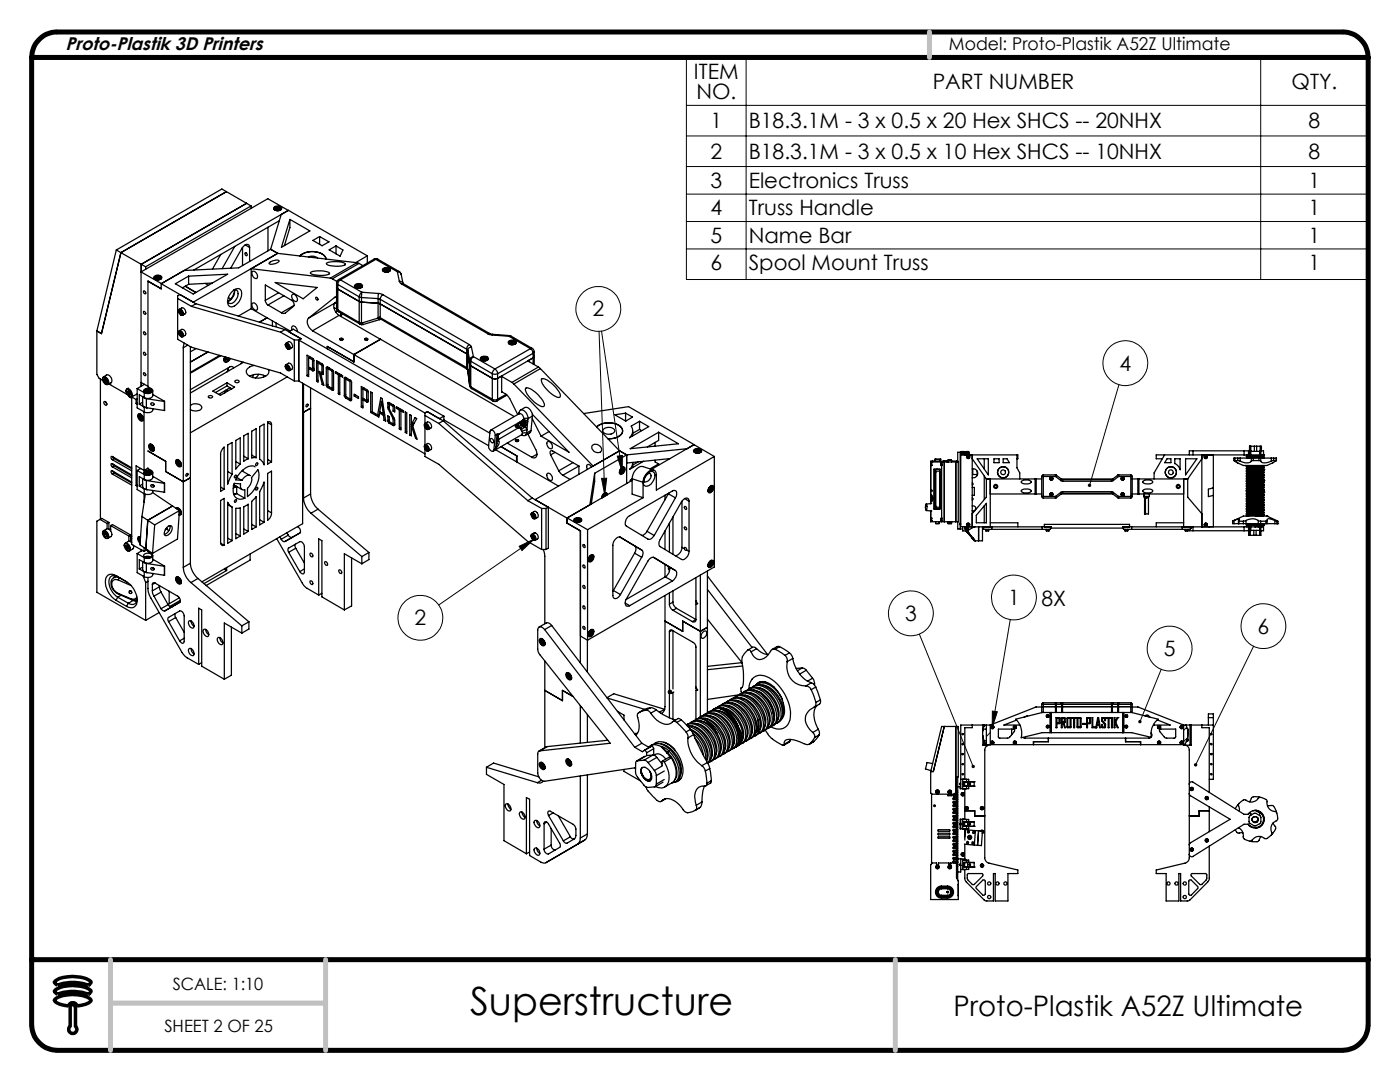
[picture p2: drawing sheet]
<svg xmlns="http://www.w3.org/2000/svg" width="279mm" height="216mm" viewBox="0 0 279 216" stroke-linecap="round" stroke-linejoin="round" font-family="sans-serif">
<defs><g id="words">
<text font-size="7.8" x="93.8" y="202.6">Superstructure</text>
<text font-size="5.6" x="190.3" y="202.7">Proto-Plastik A52Z Ultimate</text>
<g font-size="4.2">
<text x="138.5" y="15.7">ITEM</text>
<text x="186.1" y="17.7">PART NUMBER</text>
<text x="257.8" y="17.7">QTY.</text>
<text x="139" y="19.8">NO.</text>
<text x="141.8" y="25.6">1</text>
<text x="149.4" y="25.6">B18.3.1M - 3 x 0.5 x 20 Hex SHCS -- 20NHX</text>
<text x="261.2" y="25.6">8</text>
<text x="141.8" y="31.7">2</text>
<text x="149.4" y="31.7">B18.3.1M - 3 x 0.5 x 10 Hex SHCS -- 10NHX</text>
<text x="261.2" y="31.7">8</text>
<text x="141.8" y="37.5">3</text>
<text x="149.4" y="37.5">Electronics Truss</text>
<text x="261.2" y="37.5">1</text>
<text x="141.8" y="43">4</text>
<text x="149.4" y="43">Truss Handle</text>
<text x="261.2" y="43">1</text>
<text x="141.8" y="48.4">5</text>
<text x="141.8" y="53.8">6</text>
<text x="149.4" y="48.4">Name Bar</text>
<text x="149.4" y="53.8">Spool Mount Truss</text>
<text x="261.2" y="48.4">1</text>
<text x="261.2" y="53.8">1</text>
<text x="118.3" y="63.1">2</text>
<text x="223.4" y="74">4</text>
<text x="82.7" y="124.8">2</text>
<text x="180.6" y="123.9">3</text>
<text x="201.2" y="120.7">1</text>
<text x="207.8" y="120.8">8X</text>
<text x="232.3" y="130.9">5</text>
<text x="251" y="126.4">6</text>
</g>
<text font-size="3.7" x="13.1" y="9.9">Proto-Plastik 3D Printers</text>
<text font-size="3.5" x="189.4" y="9.9">Model: Proto-Plastik A52Z Ultimate</text>
<g font-size="3.4">
<text x="34.5" y="197.5">SCALE: 1:10</text>
<text x="32.8" y="206">SHEET 2 OF 25</text>
</g>
</g></defs>
<g fill="none" stroke="#000" stroke-width=".2">
<path d="M137 11.5h136v44.3h-136zM148.9 11.5v44.3M251.6 11.5v44.3M137 27.1h136M137 33.2h136M137 38.7h136M137 21h136M137 44.2h136M137 49.7h136M119.6 66.1l1.1 32.6M120.1 66.1l4.1 28.1M223.3 76.8l-5.8 20"/>
<path d="M120.1 95.5l1-.1-.4 3.3zM123.2 91l1-.1v3.3zM103.6 109l3-1.4-2.4 2.3zM106.6 107.6l-19 13.1M183.5 126.5l10.7 26.4M201.6 123.6l-3.6 21.6M231.7 133.6l-4.2 10.4M250.2 128.9l-11.6 23.7M197.6 146.2l-.7 .8M198 141.9l1 .1-1 3.2zM236.9 145.1l-.7 .6M237 147.2l-.8 .8"/>
<circle cx="119.4" cy="61.6" r="4.5"/>
<circle cx="224.6" cy="72.5" r="4.5"/>
<circle cx="202.4" cy="119.2" r="4.5"/>
<circle cx="83.9" cy="123.3" r="4.5"/>
<circle cx="181.8" cy="122.4" r="4.5"/>
<circle cx="233.4" cy="129.4" r="4.5"/>
<circle cx="252.1" cy="124.9" r="4.5"/>
</g>
<path d="M10.9 197.7a6 6 0 0 1 5.2-.9 3.2 3.2 0 0 1 2.1 1 .79 .79 0 0 1-1.3 .4 10.7 10.7 0 0 0-5.5 .1l-.5-.4zM10.9 195.9a6 6 0 0 1 5.2-.9 3.2 3.2 0 0 1 2.1 1 .79 .79 0 0 1-1.3 .4 10.7 10.7 0 0 0-5.5 .1l-.5-.4zM11 199.4a7.1 7.1 0 0 1 7 0l.2 .2a1.36 1.36 0 0 1-1.1 .8l-1.7 .3a.9 .9 0 0 0-.9-.6 .9 .9 0 0 0-.8 .6 4.3 4.3 0 0 1-2.7-.9l-.1-.2zM14 204.8a.81 .81 0 0 0 0 1.2 .81 .81 0 0 0 1.1 0 .81 .81 0 0 0 0-1.2M14 201a.53 .53 0 0 1 .5-.6 .53 .53 0 0 1 .6 .6" fill="none" stroke="#000" stroke-width=".7" stroke-linecap="butt"/>
<path d="M11.4 6.4a5.1 5.1 0 0 0-5.1 5.1M267.9 6.4a5.1 5.1 0 0 1 5.1 5.1M6.3 204.5a5.2 5.2 0 0 0 5.1 5.1M273 204.5a5.2 5.2 0 0 1-5.1 5.1" fill="none" stroke="#000" stroke-width="1" stroke-linecap="butt"/>
<path d="M14 201v3.8M15.1 201v3.8" fill="none" stroke="#000" stroke-width=".7"/>
<path d="M11.4 6.4h256.5M6.3 191.5h266.7M6.3 204.5v-193h266.7v193M11.4 209.6h256.5" fill="none" stroke="#000" stroke-width="1"/>
<path d="M185.5 6.4v5.1M22 191.5v18.1M65 191.5v18.1M178.7 191.5v18.1M22 200.2h43" fill="none" stroke="#c0c0c0" stroke-width="1"/>
<path d="M238.3 152.4v.2l.2 .3 .1-.3-.1 .3a.34 .34 0 0 0 .4-.1 .34 .34 0 0 0-.1-.5 .34 .34 0 0 0-.5 .1zM227.3 143.7a.36 .36 0 0 0 .1 .6l.1-.3-.1 .3a.34 .34 0 0 0 .4-.3 .34 .34 0 0 0-.5-.3zM193.9 152.8a.35 .35 0 0 0 .4 .4l-.1-.3 .1 .3a.34 .34 0 0 0 .2-.5 .34 .34 0 0 0-.6 .1zM198 141.9l1 .1-1 3.2zM123.2 91l1-.1v3.3zM120.1 95.5l1-.1-.4 3.3zM103.6 109l3-1.4-2.4 2.3zM217.2 96.6a.32 .32 0 0 0 .1 .6l.2-.4-.2 .4a.35 .35 0 0 0 .5-.5 .34 .34 0 0 0-.6-.1z" fill="#000"/>
<g fill="none" stroke="#000" stroke-width=".25">
<path d="M45.2 38.2l-21.1 12.2M23.2 49.9l-3.9 16.1M23.2 49.9l.9 .5M24.1 50.4l-3.9 16.2-.9-.6M24.1 50.4l4.1 2.3M28.2 54.3v22l1.3 .8M28.2 54.3l4 2.3M28.2 54.3l25.2-14.6 4.1 2.3-25.3 14.6M28.2 52.7v1.5M28.2 52.7l.9 .5M28.7 58a.34 .34 0 0 1 .3 .2 .34 .34 0 0 1-.1 .4l-.2-.2zM29.1 53.2v.5"/>
<path d="M29.5 56.1v21.1l.7 .3a.48 .48 0 0 1 .3 .6 .48 .48 0 0 1-.5 .4h-.7l-.5-.1M29.5 56.1l2.7 1.5M30.8 55.1a.98 .98 0 0 1 1.5 .3 .95 .95 0 0 1-1.6 0zM30.8 55.4v.2M31 55.2l.6-.2 .5 .3a.64 .64 0 0 1-.6 .4 .64 .64 0 0 1-.6-.3zM31.1 55.1l-.2 .1a.66 .66 0 0 0 .5 .7 .66 .66 0 0 0 .7-.3v-.3l-.2-.2M31.4 55.5h-.1h.4M31.4 55.2l-.2 .2 .1 .2h.3l.3-.2-.2-.2M31.4 55.2h.3M31.4 55.2v.3M31.4 55.5h.3M31.7 55.5h.1"/>
<path d="M31.7 55.2v.3M32.2 55.4v.2M32.2 56.6v1M35 56.6l2.6-1.5 7.8-.4-6.8 4zM35.5 59.5l2.7 1.6M37 57.1l2.1 1.3M37 57.1l2.1 1.2M37.6 55.1v1.6M37.6 56.7l-1.2 .7M41 56.6l.6 .3M42.3 56.5l-4.7 .2M44.1 50.8l-1.7 2.9"/>
<path d="M45.6 59.4l.5 .3M46.6 57.9h.2a.69 .69 0 0 1 .7 .3 .69 .69 0 0 1 0 .7 1.71 1.71 0 0 1-1.7 1.6l-.4-.5M46.7 57.9a.89 .89 0 0 1 1.1-.3 .89 .89 0 0 1 .4 1.1 2.56 2.56 0 0 1-2.2 2.5 1.61 1.61 0 0 1-.1-2.4zM46.8 57.9a2.1 2.1 0 0 1-1.3 2.2M46.8 58l-.4 1.2-.8 .9M46.8 49.2l-2.5 4.4M48.4 49.4v3.6M48.9 50.5a.29 .29 0 0 1 .4 .1 .29 .29 0 0 1-.2 .4zM48.9 48.9l.9 .5M49.2 40.6l.9 .5M49.2 40.6l-21 12.1M49.2 40.6l-4.9-2.9-21.1 12.2"/>
<path d="M49.8 49.4a.58 .58 0 0 0-.4-.6 .58 .58 0 0 0-.6 .2l-.5 .5-2.3 4M49.8 49.4v2.8M50.1 41.1l-21 12.1M50.1 41.1v.5M50.1 53.6v8M50.1 53.6l15.8 1.9M50.4 54.1a.91 .91 0 0 1 .9 .5 .91 .91 0 0 1-.1 1 1 1 0 0 1-.8-1.5zM53 59.9v-3l5.2 3a.87 .87 0 0 1 .4 1.2l-1.6 1.3-.5 .1-.3-.1M53 59.9l.2 .7 .3 .3M53.5 45.3v4.8M53.8 52.4a1.68 1.68 0 0 1 1.9-.3 1.86 1.86 0 0 1-2 .5zM54 49.7l-6.4 3.7-10.8 .6"/>
<path d="M54 49.7l1.4 .9M54 49.7l2.1-6.9 1.5-.8 15.7 9M54.7 41.3a1 1 0 0 1 1.5 .3 .9 .9 0 0 1-.8 .5 .9 .9 0 0 1-.8-.6zM54.7 41.6v.2M54.9 56.4l8.4 1-2.8 2.2zM55 41.3l.4-.1a.42 .42 0 0 1 .6 .5l-.6 .2-.4-.1-.2-.2zM55 41.3l-.2 .2a.69 .69 0 0 0 .6 .6 .69 .69 0 0 0 .7-.5l-.3-.3M55.1 41.4l-.1 .2 .7 .1M55.1 41.4v.3l.4-.1M55.2 41.7h.4M55.4 50.6l-5.3 3M55.4 50.6l15.8 1.8"/>
<path d="M55.4 50.6l-16.8 9.7-6.4-3.7M55.5 41.4l.3 .1-.1 .2M55.5 41.4h-.4M55.5 41.6l.1 .1M55.5 41.4v.2M55.6 58.4l-2.6 1.5M55.6 41.7h.1M55.8 44l-17.1 9.9M56.1 41.6v.2M56.7 59l-3.2 1.9M57.9 43.8l3.9 2.3-5.6 3.3zM57.9 43.8v1.6l-1.1 3.6"/>
<path d="M58.4 58.7a.95 .95 0 0 1 .8 1.4 .9 .9 0 0 1-.8-.4 .9 .9 0 0 1 0-1zM59.8 51.1a3.9 3.9 0 0 1 5.1 .1l.2 .5a2.99 2.99 0 0 0-3.6-1.4l-.9 .2-.7 .6M61.6 51.3l.5-.2 .6 .1 .7 .3M62 54.4a5 5 0 0 1 3.8 .1 1.12 1.12 0 0 1-1.3 .5l-1-.1a1.72 1.72 0 0 1-1.6-.5zM62.4 48l1.4-.8 1.9 1.1-1.4 .7zM63.1 59.3a.3 .3 0 0 1 .4 .2 .3 .3 0 0 1-.2 .4l-.3-.3zM63.8 47.2v1.6M65.2 52.5a5 5 0 0 1 3.7 .1 1.12 1.12 0 0 1-1.3 .5h-.6a2.31 2.31 0 0 1-1.9-.5zM65.7 49.8l1.4-.7 1.3 .8-.5 1.2zM65.9 55.5l.4 .1M66.3 55.6l.9 .6M66.7 59.4l-5.1 4.1"/>
<path d="M66.9 59.3l-.2 .1M67.1 49.1v1.6M67.2 59.3l-.5 .1M67.2 57.4l.2 .3 4.4 2.5 4 .4 17.4 10 .7 2.4 4.3 2.5 .4 .1 .7-.1M67.2 56.4l.2 .4M67.2 56.4v5.2M67.4 56.8v5M67.4 56.8l4.3 2.4M67.6 55.8l-.3 .3-.1 .3M67.6 55.8h.3M67.9 55.8l-.3 .3-.2 .7M67.9 55.8l4.3 2.5"/>
<path d="M70.9 57.1v.2M70.9 56.8a.85 .85 0 0 1 1.5 .4 .97 .97 0 0 1-1.7-.2zM71.1 56.8l.4-.1 .6 .2a.6 .6 0 0 1-.5 .6 .6 .6 0 0 1-.7-.5zM71.1 56.8l-.2 .2a.69 .69 0 0 0 .6 .5 .69 .69 0 0 0 .7-.5l-.2-.2M71.2 52.4l.4 .2M71.2 52.4l-5.3 3.1M71.3 56.9l-.1 .2 .6 .1M71.3 56.9v.3l.3-.1M71.3 57.2h.5M71.6 52.6l-5.3 3M71.6 52.6l.8 .4M71.6 56.9l.3 .1-.1 .2"/>
<path d="M71.6 56.9h-.3M71.6 57.1l.2 .1M71.6 56.9v.2M71.7 59.2l.4 .2M71.7 59.2v5.1M71.8 57.2h.1M72.1 59.4v5.1M72.1 59.4l3.4 .2M72.2 58.3l-.1 1.1M72.2 58.3l-.3 .4-.2 .5M72.2 58.3l3.3 .3M72.2 57.1v.2"/>
<path d="M73.3 51v1.5M73.3 51l-2.3 1.4M74.6 51.7l.3-.1 .5 .1M74.6 51.7l.4 .1M74.6 51.7l-7 4.1M75 51.8l-7.1 4M75 51.8l4.3 2.4M75.4 51.7l-.4 .1M75.4 51.7l4.3 2.5M75.5 59.6l.4 .1M75.5 59.6v3.9M75.5 58.6l.9 .2"/>
<path d="M75.5 58.6v1M75.9 59.7v3.7M75.9 59.7l17.2 10M76.4 53.7a1.03 1.03 0 0 1 1.5 .1 .9 .9 0 0 1-.8 .5 .9 .9 0 0 1-.8-.5zM76.4 58.8l-.3 .3-.2 .6M76.4 58.8l17.3 10M76.4 53.9v.2M76.6 53.7l.5-.2 .6 .2a.6 .6 0 0 1-.5 .6 .6 .6 0 0 1-.7-.5zM76.7 53.6l-.3 .3a.87 .87 0 0 0 1.4 .1l-.2-.4M76.9 53.7l-.1 .2 .6 .1M76.9 53.7v.2M77.2 53.9l-.3 .1h.5"/>
<path d="M77.2 53.6l.3 .2-.1 .2M77.2 53.6l-.3 .1M77.2 53.9l.2 .1M77.2 53.6v.3M77.4 54h.1M77.8 53.9v.2M79.3 54.2l.4 .1 .3 .4M79.3 54.2l.4 1.9M79.7 54.2l.3 .5M79.7 54.2h-.4M79.7 56.1l.4 .6M79.7 56.1l.5 .2 .2 .3"/>
<path d="M80 54.7l.5 1.9M80.1 56.7l17.3 9.9M80.5 56.6l-.4 .1M80.5 56.6l17.3 10M19.3 66v8.7l.5 .8 .7 .4M20 75.6v28M20.5 75.7v-.1a.47 .47 0 0 1 .4-.4 .47 .47 0 0 1 .5 .3l.3 .5a.5 .5 0 0 1-.4 .8l-.3-.2M20.6 75.4a.82 .82 0 0 1 .8 .4 .82 .82 0 0 1-.1 .9 .96 .96 0 0 1-.7-1.3zM20.6 75.2l.7-.4a.99 .99 0 0 1 .9 1.5l-.7 .4M20.7 75.8l.2-.2 .3 .2 .1 .4-.1 .2-.4-.2M20.7 75.8l.1 .4M21 75.6l-.3 .2"/>
<path d="M21.1 75.7v.1M21.1 75.8l.1 .2M21.2 76l-.4 .2M21.7 76.6l3.7 2.1M22.1 76.4v.3l-.2-.2M25.2 78.1l.1-.5a.98 .98 0 0 1 .9 .5 .98 .98 0 0 1 0 1M25.2 77.8a.8 .8 0 0 1 .9 .3 .8 .8 0 0 1 .1 .9 .82 .82 0 0 1-.9-.3 .82 .82 0 0 1-.1-.9zM25.5 78.5l-.1-.4 .2-.1 .3 .3 .1 .4-.2 .1M25.5 78.5l.3 .3M25.6 77.4l-.3 .2M25.7 79l.5 .1M25.8 78.2v.1"/>
<path d="M25.8 78.2l.2 .2-.2-.1M25.8 78.3l-.3 .2M25.8 79.1v.1M25.8 79.2l.5 .3M25.9 79.1l-.1 .1M26 78.6l-.2 .2M26.1 79.2h.2M26.3 79.2v29.4l2.5 1.4M26.3 79.2l.9 .5M26.3 79.1l.1 .1M26.4 79v.1M26.5 79l-.3 .1"/>
<path d="M27.2 79.7v.8M27.4 77.5v3.9l1.4 .8M27.4 77.5l1.4 .9M27.4 78.6l-1.1 .6M27.4 79.6l-.2 .1M28.2 76.3v.8M28.5 79.2v1.6l.2 .3 .5 .3M28.5 79.2l.7 .4M28.6 70.3a.29 .29 0 0 1 .4 .2 .29 .29 0 0 1-.1 .4zM28.7 74.4a.34 .34 0 0 1 .3 .2 .34 .34 0 0 1-.1 .4l-.2-.2zM28.7 66.2a.3 .3 0 0 1 .4 .2 .3 .3 0 0 1-.2 .4l-.2-.2zM28.7 62.1a.34 .34 0 0 1 .3 .2 .34 .34 0 0 1-.1 .4l-.2-.2z"/>
<path d="M28.8 77.7a1 1 0 0 1 1.5 .3 .97 .97 0 0 1-1.6 0zM28.8 78v.2M28.8 78.4v.9M28.8 79.3l-1-.5v1.8M28.8 76.7l-1.4 .8M29 77.8l.6-.2 .5 .3a.63 .63 0 0 1-.6 .4 .63 .63 0 0 1-.6-.4zM29.1 77.7l-.2 .2a.69 .69 0 0 0 .5 .6 .69 .69 0 0 0 .8-.4l-.3-.4M29.2 77.8v.3M29.2 79.6v1.8M29.2 79.6l3.6 .5M29.2 77.8l-.1 .2 .3 .2 .3-.1M29.2 78.1l.2-.1z"/>
<path d="M29.4 78l.3 .1M29.4 78h.2M29.6 77.8l.2 .1-.1 .2M29.6 77.8h-.4M29.6 78l.1 .1M29.6 77.8v.2M29.7 78.1h.1M30.2 78v.2M30.5 78v1a1.16 1.16 0 0 1-1.7 .3M30.5 78.7l2.3 1.4M35.6 62.1l.1-.3a.75 .75 0 0 1 .8 .3 .75 .75 0 0 1 0 .8l-.4-.1M35.6 66.4l.1-.3a.73 .73 0 0 1 .8 .3 .73 .73 0 0 1 0 .8l-.4-.1"/>
<path d="M35.7 61.9l.1-.1a.71 .71 0 0 1 .6 1.1l-.5-.2-.2-.4zM35.8 61.7l.5-.2a.76 .76 0 0 1 .6 1.1l-.4 .3M35.8 66.1a.71 .71 0 0 1 .6 1.1 .71 .71 0 0 1-.6-1.1zM35.8 66l.5-.3a.78 .78 0 0 1 .6 1.2l-.4 .3M35.8 62.4l.3 .3M35.8 66.6l.3 .3M36.1 62.1l.2 .4M36.1 66.4l.1 .3M36.1 62.1h-.3v.3M36.1 66.3l-.3 .1v.2M36.1 62.1l.2 .2v.3l-.2 .1M36.1 66.3l.2 .3v.3h-.2"/>
<path d="M36.1 62.1v.1M36.1 66.3v.2M36.1 62.2l.2 .3-.2 .2M36.1 62.2l-.3 .2M36.1 66.5l-.3 .1M36.1 66.5l.1 .2M36.2 66.7h.1zM36.3 66.8l-.2 .1M36.6 69.4v43.8M36.8 68.5l-.2 .9M37.5 68.9l-.9 .5M38 69.2v43.2"/>
<path d="M38.2 61.1l17.8 5.2M39.1 60.6l-3.2-1.8-.4 .2v8.7l2.7 1.6 17.8 5.1 2.7 1.6M39.1 60.6l-.9 .5M39.1 60.6l17.8 5.2M39.1 69.6l-1.1 .6M41.5 70.2l-3.5 2M41.6 79.1a.47 .47 0 0 1 .8 .2 .45 .45 0 0 1-.5 .1 .45 .45 0 0 1-.3-.3zM42.5 78l2.8-1.6 1.5 .9-2.8 1.6zM43.9 70.9l-5.9 3.4M44.1 71l-6.1 3.5M44.7 71.5v.3a.4 .4 0 0 0 .7 .2M44.7 72l.2 .1"/>
<path d="M44.8 71.2v.2a.54 .54 0 0 0 0 .8 .54 .54 0 0 0 .8-.2l.4-.5M45 71.3l-.1 .2a.45 .45 0 0 0 .2 .6l.4-.1 .4-.5M45 77.9l-.2 .5M45.2 71.4h.1M45.1 71.6l.3 .2M45.2 71.3l-.1 .4 .3 .1M45.2 71.3v.1M45.3 76.4v.6M45.3 77l-2.3 1.3M45.3 77l1 .6M45.4 77.7v.4M45.5 73.8l.3 .1"/>
<path d="M45.5 73.8l-.2 .4M45.6 73.3l-.1 .5M45.6 71.4l-.2 .4M45.9 77.4l-2.3 1.3M46.2 77.5v.1M46.6 73.4v-.1a.54 .54 0 0 0-.8-.1l-7.8 4.6M46.9 76a.44 .44 0 0 1 .5-.2 .44 .44 0 0 1 .3 .4 .45 .45 0 0 1-.5 .2 .45 .45 0 0 1-.3-.4zM48.3 72.2l-.2 .4M48.6 72.3l-10.6 6.1M49.8 75.1a3.4 3.4 0 0 1 3.2 0M50.1 61.6l7.8 4.4M50.1 61.6l-2.5 1.5"/>
<path d="M50.4 60.5a.88 .88 0 0 1 .9 .5 .88 .88 0 0 1-.1 .9 .98 .98 0 0 1-.8-1.4zM50.6 74.8l-.2 .5M50.7 72.9a1.43 1.43 0 0 0-1.5 1.5 2.95 2.95 0 0 0 4.4 .1v-.8M51.6 74.7l-.6 .7M52.6 74.9v.3M53.3 63.4l-1.5 .9M53.5 60.9l2.7 1.5M54.4 64v1.1M55.1 64.5v.6M56 66.3l2.7 1.5M56.9 65.8l-.9 .5M56.9 65.8l3.2 1.8"/>
<path d="M56.9 73.1l.1-.3a.69 .69 0 0 1 .8 .4 .69 .69 0 0 1-.1 .8l-.3-.1M56.9 68.9v-.1a.28 .28 0 0 1 .4-.3 .69 .69 0 0 1 .6 .5 .69 .69 0 0 1-.3 .7l-.2-.1M57 72.9a.62 .62 0 0 1 .7 .3 .62 .62 0 0 1-.1 .7l-.3-.1-.3-.3zM57.1 72.8l.5-.3a.77 .77 0 0 1 .7 1.2l-.5 .2M57.1 68.6a.71 .71 0 0 1 .6 1 .71 .71 0 0 1-.6-1zM57.1 68.5l.5-.3a.79 .79 0 0 1 .6 1.2l-.4 .3M57.1 69l.2-.2 .3 .5M57.1 69l.2 .3M57.1 69l.2-.2 .1 .2M57.1 73.4l.3 .3M57.3 75.2l-19.3 11.2M57.4 73.1l.2 .5"/>
<path d="M57.4 68.9v.1M57.4 73.1v.2M57.4 73.3l-.3 .1M57.4 73.3l.2 .3M57.4 69l.2 .3M57.4 73.1l.2 .3v.3h-.2M57.4 73.1h-.3v.3M57.4 69l.1 .1M57.5 69.1l-.2 .2M57.5 69.1l.1 .2M57.6 73.6l-.2 .1M57.6 69.3h.1"/>
<path d="M57.6 69.3l-.1 .1-.2-.1M57.7 66.1l2.4 1.5M57.7 66.1l.8-.4 30.1 17.3M57.7 66.1v.2M58.3 65.8a.47 .47 0 0 1 .1-.8 .47 .47 0 0 1 .7 .4l.3 .8M58.7 60.9l-2.5 1.5M58.7 67.8v8.2M58.7 67.8h.9M58.7 76h.9M59.6 67.8l25.2 14.6M59.6 76l25.2 14.6M59.6 67.8v8.2"/>
<path d="M60.1 67.6l-.5 .2M60.4 76.4v28.1l-20.1 11.6M60.6 76.6v22.8M61.6 63.5a1.81 1.81 0 0 0 .8 2.5M61.6 73.5v1.6l-.3-.1M61.6 71.4v1.8l.8 .5M61.6 73.5l.8 .5M61.6 71.4l.8 .4M61.6 74.8l-.3 .2M61.8 73.4l-.2 .1M61.8 71.2l-.2 .2M62 77.4v21.2"/>
<path d="M62.4 71.8v1.9M62.4 66l8.2 4.7M62.5 71.7l-.1 .1M62.7 73.8l-.1 .2h-.2M62.7 73.8l-.1-2.1-1.3-.8v4.1M62.7 73.5l-.3 .2M62.7 73.8l-.3 .2M63.5 72.4v3.8l-.3-.1M63.5 72.4l.7 .5M63.5 75.9l-.3 .2M63.7 74.2l.5 .2M63.7 74.2l.6 2.5"/>
<path d="M63.7 72.3l-.2 .1M63.7 74.1v.1M64 74.6l.2 .1M64 74.6l.6 2.3-.3-.2M64.2 74.7l.3-.1v-1.7l-.2-.3-1.1-.6v4.1M64.2 72.9v1.5M64.4 72.8l-.2 .1M64.5 74.2l-.3 .2M64.5 74.5l-.3 .2M64.5 74.3l-.5 .3M64.6 76.6l-.3 .1M65.1 73.4l.1-.2h.2l1.1 .8 .1 3.7"/>
<path d="M65.1 76.9l.3 .4M65.1 73.4v3.5M65.3 69.6v-.5l5.4 3.1v-1.4M65.4 73.3l-.3 .1M65.4 77.3l.9 .6M65.4 69.2v.4M65.4 73.6l.9 .4M65.4 73.6v3.4l.9 .5M65.4 76.7l-.3 .2M65.7 77.2l-.3 .1M65.7 73.4l-.3 .2M66.3 74v3.5"/>
<path d="M66.5 73.9l-.2 .1M66.6 77.7l-.1 .2h-.2M66.6 77.4l-.3 .1M66.6 77.7l-.3 .2M66.7 61.5l.5 .1M66.9 60.5a1.87 1.87 0 0 0 .8 2.4M66.9 60.5l-5.3 3M67 74.4l.5 .4M67 74.4v-.2l1.4 .8v.2l-.6-.3M67.2 61.6l.4 .6M67.2 61.6l.2 .2M67.2 60.2l-.3 .3"/>
<path d="M67.2 74.3l-.2 .1M67.3 62l-.3 .2M67.4 61.8l.2 .4M67.4 61.8l4.3 2.5M67.5 74.8v3.8M67.6 62.2l4.3 2.5M67.7 62.9l-5.3 3.1M67.7 62.9l8.2 4.8M67.8 74.6l-.3 .2M67.8 67.6a.35 .35 0 0 1 .4-.1 .35 .35 0 0 1 .2 .3 .36 .36 0 0 1-.3 .1 .36 .36 0 0 1-.3-.3zM67.8 74.9v3.8l-.3-.1M67.8 78.4l-.3 .2"/>
<path d="M67.9 67.6h.5a.25 .25 0 0 1-.3 .3 .25 .25 0 0 1-.2-.3zM67.9 67.6h.1M68 62.4v.7M68.1 74.8l-.3 .1M68.3 62.6l-.2 .5M68.3 67.6h.1M68.7 79l.3 .4M68.7 75.5v3.5M69 75.3l1 .6 .2 .3v3.6M69 75.3h-.2l-.1 .2M69 79.4l.9 .5M69 75.3l-.3 .2"/>
<path d="M69 75.6l.8 .5M69 75.6v3.5l.8 .5M69 78.8l-.3 .2M69.2 79.2l-.2 .2M69.3 75.5l-.3 .1M69.8 76.1v3.5M70.1 76l-.3 .1M70.2 79.8l-.3 .1M70.2 79.4l-.4 .2M70.6 70.7l.1 1.4M70.7 70.8l27.1 15.6M70.7 78.7l.8 .5v.3l-.8-.5z"/>
<path d="M71 78.8l-.3 .2M71.7 64.3l.4 .2M71.7 64.3l.2 .4M71.9 64.7l.3 .1M72.1 64.5l.1 .3M72.1 64.5h.1M72.2 64.8h.1M72.2 64.5l.3 .2M72.2 64.5v.3M72.4 79.8v1.6l-.3-.2M72.4 77.6v1.9l.8 .4M72.4 79.8l.8 .4"/>
<path d="M72.4 77.6l.8 .4M72.5 64.7l-.3 .1M72.7 77.4l-.3 .2M72.7 79.6l-.3 .2M72.8 67.6l.3-.1 .3 .1a.31 .31 0 0 1-.3 .3 .31 .31 0 0 1-.3-.3zM72.9 67.6h.5a.28 .28 0 0 1-.3 .3 .28 .28 0 0 1-.3-.3zM72.9 67.6h-.1M73.2 78v1.9M73.3 67.6h.1M73.4 77.9l-.2 .1M73.5 79.7l-.3 .2M74 78.2l.3 .2v3.8l.7 .4v.3l-1-.6z"/>
<path d="M75.5 63.5l.2 .3M75.5 63.5l-3.3 1M75.7 63.3l.2 .1M75.7 63.3l-.2 .2M75.7 63.3l.4 .4M75.7 63.8l-3.2 .9M75.9 63.4l.2 .3M75.9 63.4l17.2 9.9M75.9 67.7l-5.3 3M75.9 67.7h.1M76 67.7l-5.3 3.1M76 67.7l26.6 15.4"/>
<path d="M76 63.7l-.3 .1M76.1 63.7l17.2 10-.2-.4M76.3 80l-.2 .1M93.1 73.3l.2 .1M93.1 69.7l.2 .2M93.1 69.7v3.6M93.2 73.6l.1 .3M93.3 73.4l.4 3.5M93.3 73.4v.2M93.3 73.9l.4 3M93.3 69.9v4M93.3 69.9l.4 1.9"/>
<path d="M93.7 68.8l.4 .5M93.7 68.8l-.4 .3-.2 .6M93.7 76.9v.1M93.7 76.9l.2 .3M93.7 71.8l.2 .3M93.7 77h.1M93.7 71.8v5.2M93.7 76.9l.1 .1M93.8 77l.3 .5M93.9 77.2l.2 .3M93.9 77.2l4.3 2.5M93.9 72.1v5.1"/>
<path d="M93.9 72.1l4.3 2.5M94.1 69.3a.73 .73 0 0 0-.8 .6M94.1 69.3l.4 1.9M94.1 77.5l4.3 2.5M94.5 71.2l-.4 .3-.2 .6M94.5 71.2a.73 .73 0 0 0-.8 .6M94.5 71.2l4.3 2.4M96 71.6v.2M96 71.3a.89 .89 0 0 1 1.5 .3 1.02 1.02 0 0 1-1.7-.1zM96.1 71.4a.63 .63 0 0 1 .7-.2 .63 .63 0 0 1 .4 .5 .63 .63 0 0 1-.6 .2 .63 .63 0 0 1-.5-.5zM96.2 71.3l-.2 .2a.69 .69 0 0 0 .6 .5 .69 .69 0 0 0 .7-.4l-.2-.3M96.4 71.4l-.1 .2 .3 .2 .3-.1"/>
<path d="M96.4 71.4v.2h.2M96.6 71.6l-.2 .1M96.6 71.6l.3 .1M96.8 71.3l.2 .2-.1 .2M96.8 71.3l-.4 .1M96.8 71.6l.1 .1M96.8 71.3v.3M96.8 71.6h-.2M96.9 71.7h.1M97.3 71.6v.2M97.4 66.6l.8 .3M97.8 66.6l.5 .1"/>
<path d="M97.8 66.6h-.4M98.2 79.7l.4 .1 .7-.1M98.2 74.6l.4 .1 .7-.1M98.2 79.7l.2 .3M98.2 74.6v5.1M98.2 66.9l3.4 .2M98.3 66.7l-.1 .2M98.3 66.7l3.3 .3M98.8 73.6l.4 .6 .1 .4M98.8 73.6l-.4 .4-.2 .6M99.3 79.7l-.1 .3M99.3 75.5l.8-.5 .1 3.2"/>
<path d="M99.3 74.6v5.1M100.1 78.2l.8 .4 .7 .7 1.7 3.4M100.1 75.1l2.1 1.2M101 78.7l-1.7 1M101.2 78.8l-2 1.2M101.5 68.4v.2M101.6 67.1l4.3 2.5M101.6 67h.3M101.6 68l1-.1 .4 .4a.91 .91 0 0 1-1.6 0zM101.6 67v.1M101.7 68.2l.5-.2 .5 .1 .1 .2a.72 .72 0 0 1-1.2 0zM101.8 68.1l-.2 .2a.69 .69 0 0 0 .6 .5 .69 .69 0 0 0 .7-.5l-.2-.2"/>
<path d="M101.9 67l-.3 .1M101.9 67l4.3 2.5M102 68.2l-.1 .2 .2 .1h.4M102 68.2v.2M102 68.4h.1M102.1 68.4l-.1 .1M102.1 68.4l.3 .1M102.2 76.3l.4 .3M102.3 68.1l.3 .2-.1 .2M102.3 68.1l-.3 .1M102.3 68.4l.1 .1M102.3 68.1v.3"/>
<path d="M102.3 68.4h-.2M102.4 68.5h.1M102.6 76.6l15.8 16.4 5.2-3M102.9 68.4v.2M104.9 77.5l.1-.1a3.6 3.6 0 0 1 2.7 1.8 1.71 1.71 0 0 1 .8 1.9 4 4 0 0 1-2.8-1.8l-.6-.9-.3-.5zM105.3 72l2.2 1.2M105.9 69.6l.3 .4 .2 .5M105.9 69.6l-7.1 4M106.2 69.5l.4 .7M106.2 69.5l-.3 .1M106.4 71.4l-.8 .5v.3M106.4 70.5l-7.1 4.1"/>
<path d="M106.4 70.5v2.1M106.4 71.4l-7.1 4.1M106.6 71.1l-.2 .3M106.6 70.2l-.2 .3M106.6 70.2v2.5M107.5 73.2l.3 .4M107.5 73.2l-5.3 3.1M107.8 73.6l-5.2 3M107.8 73.6l15.8 16.4M108.1 75.7l.1-.1a3.8 3.8 0 0 1 2.7 1.7l.9 1.3-.1 .7a4.2 4.2 0 0 1-3-2.1l-.5-.6zM20.8 80.1a.44 .44 0 0 1 .4 .3 .44 .44 0 0 1-.1 .5l-.4-.4zM21.1 80.2l.2 .4"/>
<path d="M22.4 91.7l-.2-.3v-.2l.1-.1 4 2.2M22.4 93.1l-.2-.3v-.3l4.1 2.3M22.4 94.6l-.2-.4v-.2l.1-.1 4 2.3M22.4 91.7l3.9 2.2M22.4 93.1l3.9 2.3M22.4 94.6l3.9 2.2M22.5 91.2l.3 .3M22.5 92.6l.3 .3M22.5 94l.3 .4M22.7 91.3v.1M22.7 92.7v.2M22.7 94.1v.2"/>
<path d="M22.8 91.5l-.4 .2M22.8 91.5l3.5 2M22.8 92.9l-.4 .2M22.8 92.9l3.5 2.1M22.8 94.4l-.4 .2M22.8 94.4l3.5 2M27.2 96.9l.2 .1M27.2 80.5l.2 .1M27.4 93.9v3.8l1.4 .8M27.4 93.9l1.4 .8M27.4 80.4l-.2 .1M27.4 96.7l-.2 .2"/>
<path d="M27.6 83l.1-.3a.75 .75 0 0 1 .7 .3 .75 .75 0 0 1 .1 .9l-.5-.1M27.7 82.6a.98 .98 0 0 1 .8 1.4 .89 .89 0 0 1-.9-.5 .89 .89 0 0 1 .1-.9zM27.7 82.9l.1-.1a.71 .71 0 0 1 .6 1l-.5-.1-.2-.4zM27.8 80.6l1 .6M27.8 97l1 .5M27.8 83.3l.2 .3M27.9 82.6l-.1 .1M28 83l.2 .3M28 83h-.2v.3M28 83l.3 .3v.3h-.3M28 83v.2M28 83.2l-.2 .1"/>
<path d="M28 83.2l.2 .1M28.1 93.5l-.7 .4M28.2 83.3l.1 .1M28.2 83.3l.1 .2-.3 .1M28.5 95.5v1.7l.2 .3 .5 .2M28.5 80.3l-.7 .3M28.5 96.6l-.7 .4M28.5 95.5l.7 .4M28.6 83.8l-.2 .1M28.8 82.2v11.7M28.8 98.5v1.7M28.8 93.9l-1.6-.9v3.9"/>
<path d="M28.8 81.2l.6 .2M28.8 94.1a1 1 0 0 1 1.5 .2 .95 .95 0 0 1-1.6 0zM28.8 97.5l.6 .2M28.8 81.2v1M28.8 94.4v.1M28.8 94.7v1M28.8 97.5v1M28.8 95.7l-1-.6v1.9M28.9 94.2l.6-.3 .4 .2 .2 .2a.72 .72 0 0 1-1.2 0zM29 98.6l-.7 4.4M29.1 94.1l-.3 .2a.67 .67 0 0 0 .7 .5 .67 .67 0 0 0 .6-.6l-.2-.1M29.2 94.2v.2"/>
<path d="M29.2 95.9v1.8M29.2 81.4l3.6 .5M29.2 95.9l3.6 .5M29.2 97.7l3.6 .5M29.2 94.2l-.1 .1 .3 .2 .3-.1M29.4 94.4h-.2M29.4 94.4h.3M29.5 93.5l.7 .4a.48 .48 0 0 1 .3 .5 .48 .48 0 0 1-.5 .4l-.7 .1-.5-.2M29.5 90l3.6 2v2.1l3.5 2 1.4-.8M29.5 93.5l-.7 .4M29.6 94.1v.2M29.6 94.1l.2 .1-.1 .2"/>
<path d="M29.6 94.1l-.4 .1M29.6 94.3l.1 .1M29.6 94.3l-.2 .1M29.7 94.4h.1M29.7 88.7a.83 .83 0 0 1 .9 .2 .83 .83 0 0 1 .2 1l-.1 .1a.89 .89 0 0 1-.9-.3 .89 .89 0 0 1-.1-1zM29.8 89.1l.1-.3a.77 .77 0 0 1 .7 .3 .77 .77 0 0 1 .1 .8l-.5-.1M29.9 88.8a.63 .63 0 0 1 .7 .4 .63 .63 0 0 1-.2 .7l-.5-.4-.1-.4zM30 89.4l.2 .2M30.1 88.6l-.1 .1M30.2 96.8a.31 .31 0 0 1 .4 0 .31 .31 0 0 1 0 .4l-.5-.2zM30.2 94.4v.1M30.2 89.1l.2 .4"/>
<path d="M30.2 89h-.2v.4M30.2 89l.2 .3v.3h-.2M30.2 89v.2M30.2 89.2l.2 .3-.2 .1M30.2 89.2l-.2 .2M30.4 98.3l4 2.7M30.5 96.7l.3 .4M30.5 81.5v.3a1.14 1.14 0 0 1-1.7 .4M30.5 94.3v1a1.16 1.16 0 0 1-1.7 .4M30.5 97.9v.2a1.14 1.14 0 0 1-1.7 .4M30.5 95l2.3 1.4M30.7 97h.1"/>
<path d="M30.8 89.8l-.2 .1M32.8 98.2h.1M32.8 80.1v1.8M32.8 96.4v1.8M32.8 81.9h.1M35.1 91.8a.84 .84 0 0 1 .9 .2 .84 .84 0 0 1 .2 1l-.1 .1a.92 .92 0 0 1-1-1.3zM35.2 92.2l.1-.3a.75 .75 0 0 1 .7 .3 .75 .75 0 0 1 0 .8h-.4M35.3 91.9a.71 .71 0 0 1 .6 1.1 .71 .71 0 0 1-.6-1.1zM35.4 92.4v-.3h.3l.2 .4-.1 .2h-.2M35.4 92.4l.2 .3M35.5 91.7l-.2 .1M35.6 92.3v-.2l.1 .3"/>
<path d="M35.6 92.3l-.2 .1M35.6 92.3l.1 .1M35.7 92.4l.1 .2M35.8 92.6l-.2 .1M35.8 92.6h.1M36.2 92.9l-.2 .1M37.2 94.5h.2a.3 .3 0 0 1 0 .4 .3 .3 0 0 1-.3 .1zM38 80.9a1.5 1.5 0 0 1 2.3 .5 1.61 1.61 0 0 1-2.3 .3M44 99.9l.7-.5v9.4a.5 .5 0 0 1-.5-.1 .5 .5 0 0 1-.2-.5zM44 97.2l.7 .4M44.6 89.4l.1-.2v8.4l-.7 .4v-7.5zM45.4 88.8l.9-.5v6.3l-.9 2z"/>
<path d="M45.4 94.1l.9 .5M46.6 96.9l.5 .1M46.6 97.5l.2-.3 .4-.1v1.4M46.7 96.8l1.6 .9M46.7 96.4l1.3 .2a.85 .85 0 0 0 .8 1.2h.1v1.6a1.61 1.61 0 0 1-1.9-.1 1.61 1.61 0 0 1-.5-1.8zM46.9 99.8l.2-.1a.29 .29 0 0 1 0 .4 .29 .29 0 0 1-.3 .1zM46.9 94.9l.2-.1a.29 .29 0 0 1 0 .4 .29 .29 0 0 1-.3 .1zM47.1 87.9l.8-.5v5.2l-.8 1zM47.1 92.1l.8 .5M47.1 97.1l.1 .1-.2-.1M47.2 98.5l-.5 .2M47.2 98.4l-.5 .2"/>
<path d="M47.2 98.5l1.7 .9M47.3 95.3l1 .5M48.6 93.7l-.3 .3 1.7 .9a1.14 1.14 0 0 0-1.4 .5l-.3 .4M48.6 87l.9-.5v5l-.9 .5zM48.6 91l.9 .5M50.2 86l.9-.5v5.8l-.9 .1zM50.2 90.8l.9 .5M50.9 93.2a1.88 1.88 0 0 0-2.2 .4 5.6 5.6 0 0 0-1.7 2.1l1.3 .1M51.1 99.1v6l-.9 .6v-5.7zM51.2 97.3a.24 .24 0 0 1 .2 .3 .24 .24 0 0 1-.4 0zM51.2 92.4a.24 .24 0 0 1 .2 .3 .24 .24 0 0 1-.4 0zM51.5 93.7a5 5 0 0 1-2.1 5.4v-1.7a2.38 2.38 0 0 0 .8-2.1z"/>
<path d="M51.8 85.1l.9-.5v8.1l-.3-.6-.6-.4zM52.7 96.2v8l-.9 .5v-6.6zM53.4 94.5l.8-.5v8.3a1.94 1.94 0 0 1-.8 1.5zM53.4 91.7l.8 .4M53.4 84.3l.8 .5M54.2 84.8a.51 .51 0 0 0-.2-.6 .51 .51 0 0 0-.6 0v8.4l.8-.5M54.2 84.8v7.3M60.6 99.4a4.5 4.5 0 0 0 1.5 3M61.2 80.7l.1-.1a.29 .29 0 0 1 .1 .4 .29 .29 0 0 1-.3 .1zM62 98.6a4.5 4.5 0 0 0 1.5 3M62 81.5l-1.4 .8-.2-.1M62 98.6l-1.4 .8"/>
<path d="M72.4 81l-.3 .2M73.5 80.1l-.1 .2-.2-.1M73.5 80.1l-.1-2.1-1.3-.9v4.1M73.5 80.1l-.3 .1M74.3 82.1l-.3 .2M75.3 83h.1M75.3 83l.7-3.6 .3 .2 .7 4.4-.3-.1M75.7 82.8l-.4 .2M75.7 82.4l-.1 .8-.3-.2M75.7 82.4l.8 .5M76 82.3l-.3 .1M76.1 80.1l.4 2.4"/>
<path d="M76.1 80.1l-.3 2.1 .7 .3M76.5 82.9l.2 1M76.7 82.4l-.2 .1M76.8 82.7l-.3 .2M76.9 83.7l-.2 .2M77.4 81.3l.1 .4M77.4 84l.2 .4M77.4 84v-1l.3 .1v1l.8 .5M77.4 80.5v.8M77.5 81.7l1 1.9M77.6 80.3l1.1 .8 .1 1.1-.3-.2M77.6 80.3h-.1l-.1 .2"/>
<path d="M77.6 84.4l.9 .5M77.6 80.3l-.2 .2M77.7 81.6l1 1.9M77.7 80.6v1M77.7 80.6l.8 .5M77.7 81.1l-.3 .2M77.7 81.6l-.2 .1M77.7 83.8l-.3 .2M77.9 84.3l-.3 .1M78 80.5l-.3 .1M78.5 81.1v.9M78.5 83.6v1"/>
<path d="M78.7 83.5l.1 1.2M78.7 81l-.2 .1M78.7 83.5l-.2 .1M78.8 84.7l-.2 .2h-.1M78.8 81.8l-.3 .2M78.8 84.4l-.3 .2M78.8 84.7l-.3 .2M79.1 81.5v-.3l1.4 .8v.3l-.5-.3M79.1 81.5l.6 .3M79.4 81.4l-.3 .1M79.7 81.8v3.8M79.9 81.7l-.2 .1"/>
<path d="M80 82v3.8l-.3-.2M80 85.4l-.3 .2M80.3 81.8l-.3 .2M80.9 82.2l.3 .2v4.1l-.3-.2zM81.2 86.1l-.3 .2M82.1 84.7v-1.8l-.3-.2v4.1M82.1 85v2l-.3-.2M82.1 85l.8 2.5M82.1 86.6l-.3 .2M82.5 84.7l-.4 .3M82.7 84.3l-.6 .4M83.1 83.5l-.7 1.5 .8 2.6-.3-.1"/>
<path d="M83.1 83.5h.1M83.1 83.5l-.3-.2-.7 1.4M83.1 87.3l-.2 .2M84.7 89a.59 .59 0 0 1 .7 .2 .59 .59 0 0 1-.1 .8l-.5-.4zM84.7 89.1l.1-.3a.74 .74 0 0 1 .7 .4 .74 .74 0 0 1 0 .8l-.4-.1M84.7 84.7a.61 .61 0 0 1 .7 .2 .61 .61 0 0 1 0 .8l-.3-.1-.3-.3zM84.7 84.9l.1-.4a.76 .76 0 0 1 .7 .4 .76 .76 0 0 1 0 .8l-.4-.1M84.8 82.4v2.1M84.8 85.3v3.5M84.8 89.6v1.5l2.8 1.5 17.7 15.5 2.8 1.5M84.8 82.9l2.8 1.6M84.8 88.8l.5-.3a.79 .79 0 0 1 .7 1.2l-.5 .3"/>
<path d="M84.8 84.5l.5-.3a.82 .82 0 0 1 .7 1.2l-.5 .3M84.8 85l.2-.2 .3 .1 .1 .4M84.8 89.3l.2-.2 .3 .1 .1 .4M84.8 89.3l.2 .3M84.8 85l.2 .3M84.8 85l.3-.2 .1 .2M85.1 89.1l-.3 .2M85.1 89.1l.1 .2M85.1 84.9l.1 .1M85.2 89.3l.1 .2M85.2 85l.1 .3M85.2 89.3v.2"/>
<path d="M85.2 85v.2M85.2 89.5l-.2 .1M85.2 89.5h.1M85.2 85.2l-.2 .1M85.2 85.2l.1 .1M85.3 82.1l-.5 .3M85.3 82.1l3.1 1.9M85.3 82.1l2.5 1.4M85.3 89.5h.1M85.3 85.3h.1M85.4 89.6l-.1 .1-.3-.1M85.4 85.3l-.1 .1-.3-.1"/>
<path d="M87.6 84.5l17.7 15.4M87.8 83.5v.1M88.4 84l-.8 .5M88.4 84l17.8 15.4M88.6 83l-.8 .5M88.6 83v1.1M88.6 83.8l8.9 5.1M97.9 87.6a.5 .5 0 0 1 .5 .2 .5 .5 0 0 1 0 .6l-.4-.2zM98.4 80l.3 .1 .5-.1M98.8 86.9a.77 .77 0 0 0-.2-.8 .77 .77 0 0 0-.8-.2l-.3 3.1a.76 .76 0 0 0 1 .9l.1-.2M98.8 86.9l-.2 2.8M98.9 89.5l-.3 .2"/>
<path d="M98.9 89.7l4.2 2.4M99.2 86.6l.1 .5M99.2 86.6l-.4 .3M99.2 86.6l-.3 2.9M99.3 87.9l.2 .1M99.3 87.3l.4 .3M99.3 87.1l-.1 1.7-.3 .7M99.5 88a1.28 1.28 0 0 1-.6 1.5M99.5 88l-.3 .1M99.7 86.5l-.4 .6M99.7 86.5l-.5 .1M101.2 88.4l4.9 2.8"/>
<path d="M102.9 87.8a.31 .31 0 0 1 .3-.1 .31 .31 0 0 1 .2 .4h-.5zM102.9 85l.4-.1-.4 .2 .1 .1h.3h-.4zM102.9 87.8a.27 .27 0 0 1 .3-.1 .27 .27 0 0 1 .2 .4h-.4zM102.9 87.8h.1M102.9 84.9h.1M103.1 92.1v-1.2l-3.1-1.8 3.2 1.9v1.2l8.2 4.8M103.2 92.1h-.1M103.3 85.2l.1 .2M103.3 85.4l-4 2.4M103.3 85.4h.1M103.4 84.6a.67 .67 0 0 1 0 .8M103.4 87.8h.1"/>
<path d="M103.4 84.6l-.1 .6M103.4 85.3v.1M103.4 84.4v.2M103.5 85.4h.4M103.5 85.4h-.2M103.6 82.3v.2M103.6 82.3a.58 .58 0 0 1 .5-.5 .58 .58 0 0 1 .6 .3l.4 .5 .3 .9M103.6 82.5l.4 .1 .3 .3 .2 .7M103.6 82.5l-5.7 3.3M103.6 82.3v.3M103.8 84.2v.2M103.8 84.4l.5 .7"/>
<path d="M103.8 84.4l-.4 .2M103.8 84.4a.82 .82 0 0 1-.3 1M103.9 81.8l.8-.5a1.45 1.45 0 0 1 1.6 1.7M103.9 85.4l.1 .4M104 85.8l.2 .3M104.1 86.7l-5.7 3.3M104.1 84.4l.3 .3M104.2 86.1v.4M104.2 86.7h-.1M104.2 86.5l-.1 .2M104.3 85.1h.5M104.3 85.1l-.4 .3"/>
<path d="M104.4 83.9h.1M104.4 83.9l.3 .5v.5l-.5-.2-.3-.6M104.4 84.1l.1 .3M104.4 83.9l-4.7 2.6M104.4 84.1h-.3v.3M104.4 84.1l.2 .2v.3l-.2 .1M104.4 84.1v.1M104.4 84.2l-.3 .2M104.4 84.2l.1 .2M104.4 83.9a.7 .7 0 0 1 .9 .3M104.5 83.9l.3 .2M104.5 83.9l.4 .4"/>
<path d="M104.5 84.4l.1 .1M104.5 84.4l.1 .1-.2 .2M104.5 83.6l-.1 .3M104.5 83.9l.3 .2 .1 .7-.3 .1-.2-.1M104.8 84l.1 .3M104.8 85.1l.4 .7M104.8 85.1l-.8 .7M104.9 84.3l.1 .6-.2 .2M105 84.8h.1M105 84.8l-.3 .1M105.1 86.4l-.9 .1M105.1 86.4a.55 .55 0 0 1-.4 .5 .55 .55 0 0 1-.6-.2"/>
<path d="M105.2 85.8l-1 .3M105.2 85.8l-.1 .6M105.3 84.2l-.4 .1M105.3 84.2l-.1 1.6M105.3 86.6l1.8 3.8a.68 .68 0 0 1-.1 .8 .68 .68 0 0 1-.9 0M105.3 99.9l2.8 1.6M105.4 83.5l-.9 .1M105.4 83.5l-.1 .7M106 85.9l-.2 .4-1 .6M106 85.9l-.9 .5M106.2 99.4l3.2 1.8M106.2 99.4l-.9 .5"/>
<path d="M106.2 82.7l7.4 7.5-5.6-3.2M106.2 83.5l1.8 3.5M106.3 83l-.9 .5M106.3 83l-.3 2.9M107.2 90.6l-1.1 .6M109.3 94.5a.9 .9 0 0 1 .8 1.3 .92 .92 0 0 1-.8-1.3zM109.3 88.2a.89 .89 0 0 1 .8 .4 .89 .89 0 0 1 0 .9 .95 .95 0 0 1-.8-1.3zM109.6 86.1l-1.6 .9M109.9 90.8l-.1-.7 .4-.2 5.3 3.1M109.9 90.8l1.6 3.1M110.8 90.3l-.9 .5M111.5 93.9l.8 .9"/>
<path d="M112.3 94.8l1.5 .9M114.3 92.3l-2.8 1.6M115.5 93v1.7M115.5 93l-3.2 1.8M116.5 82.5l8.9-1.4 13.1 7.6M118 93.2l-.1-.3a.44 .44 0 0 0-.8 0l.1 .8M118.3 88.8a1.13 1.13 0 0 1 1.2 .1 1.13 1.13 0 0 1 .5 1.1 1.11 1.11 0 0 1-1.3 .1 1.11 1.11 0 0 1-.5-1.2zM118.7 94.4l-1 6.3-4.6 2.7M118.7 94.4v1.7l-.7 4.5M119.1 85.1v.1a3.9 3.9 0 0 1 4.9 .1 1.15 1.15 0 0 1-.6 1.8l-.8 .4-1.2 .1a3.2 3.2 0 0 0 2.7-1.2 1.52 1.52 0 0 0-1.5-1.9 3.8 3.8 0 0 0-3.5 .6zM120.4 85.7a1.39 1.39 0 0 1 2.3 .3 1.47 1.47 0 0 1-2.4 0zM120.6 99h.1"/>
<path d="M120.6 99l-.1 .1M120.7 98.8l-.3 .4 .3-.5 .2 .1v.1M120.7 98.8h.1M120.7 98.8l-.1 .2M120.8 98.3l.1 .1M121.1 98.8l-.1-.3a.67 .67 0 0 0-.8 .8M121.1 98.8l-.1-.3a.72 .72 0 0 0-.9 .8M121.2 98.7l-.1-.3a.84 .84 0 0 0-1 1M122.7 82.8l2.1-.4 1.4 .8-1.3 .8zM123.6 94.4l.2 .1M123.6 90l-16.8 9.7 6.3 3.7M123.6 90l1.5 .8"/>
<path d="M124 93.3a.43 .43 0 0 1 .7 0 .97 .97 0 0 1-1 1.3l-.1-.6zM124.2 93.4h.3a.71 .71 0 0 1-.6 1l-.1-.4zM124.2 93.7l-.2 .4M124.2 93.6h.2v.3M124.2 93.6l-.2 .3v.3h.2M124.2 93.6v.2M124.2 93.8l-.2 .3 .2 .1M124.2 93.8l.2 .1M124.3 93.2l.2 .1M124.4 93.9l-.2 .3M124.6 93.6v-.3a.75 .75 0 0 0-.8 .4 .75 .75 0 0 0 0 .8l.4-.1M124.6 93.6v.1"/>
<path d="M124.8 82.4v1.6M125.1 90.8l-6.4 3.6M125.1 90.8v5.7M125.8 89.5l5.6-3.2 4 2.2zM126 85l1.6-.9 1.9 1-3.9 2.2a1.74 1.74 0 0 0 .4-2.3zM126.2 95.8l-13 7.6M126.2 95.5v3.1l2.1 .7M126.2 95.5l2.1 .7M126.2 95.6l-.4 .2h.4M126.3 86v1M127.4 92.1l-1.1 .7M127.6 84.1v1.6"/>
<path d="M127.6 85.7l.5 .2M127.6 85.7l-1.3 .8M127.8 92.1l.3 .2M128.3 99.3l-11 6.4M128.3 96.2v3.1M128.4 92l-2.8 1.7 .4-.6 .3-.8v1M129 94.9l.6-.5a.73 .73 0 0 1 0 1.3l-.5 .4h-.5v-.5zM129.3 94.4a.83 .83 0 0 1 1.3 0 2.12 2.12 0 0 1-1.8 2.6 1.48 1.48 0 0 1 .1-2.2zM130.5 93.8l-2.2-.7a2.18 2.18 0 0 0-2.1 2.1v.3M130.7 91.8v.4l.7 .4M130.7 88.3v.7M131.4 86.3v1.6l-2.2 1.3"/>
<path d="M131.4 92.6v.2M131.4 92.6l-1.7 1M132.7 98.8v.9M133.4 98.5l1.4 .8M133.4 98.5l-4.3 7.5M133.5 98.4l-.1 .1M133.7 91.5l-8.6 .9M134.8 99.3l.2-.6a.56 .56 0 0 0-.1-.7 .56 .56 0 0 0-.7 0l-8.5 4.9a1.5 1.5 0 0 0-.7 2.1l4.3 2.6a1.06 1.06 0 0 0 1.3-.7M134.8 99.3l-4.2 7.6M136.6 99.5l.9 .5M138.5 89.8a1.06 1.06 0 0 1 1.5 .1 .9 .9 0 0 1-.8 .5 .9 .9 0 0 1-.8-.5zM138.5 88.7v.1"/>
<path d="M138.5 90v.2M138.5 88.7l-1.4 .8-12 1.3M138.6 89.8l.6-.2 .4 .1 .2 .3a.72 .72 0 0 1-1.2 0zM138.8 89.7l-.2 .2a.69 .69 0 0 0 .5 .6 .69 .69 0 0 0 .8-.4l-.2-.4M139 90.1h.1M139.1 89.7l.4 .1M139.1 89.7l-.2 .2 .1 .2M139.1 89.7v.3M139.1 90l-.1 .1M139.1 90h.2M139.3 90l-.3 .1M139.3 90l.2 .1"/>
<path d="M139.5 89.8l.1 .2-.3 .2-.3-.1M139.5 90.1h.1M139.5 89.8v.3M139.9 90v.2M141.3 98.1l.2 .1M141.6 97.2a.45 .45 0 0 1 .7-.3 .97 .97 0 0 1-.8 1.4l-.2-.5zM141.7 97.8l.2 .1M141.9 97.1l.1-.1a.61 .61 0 0 1 .2 .8 .61 .61 0 0 1-.6 .3l-.1-.5zM141.9 97.5v-.2l-.2 .5M141.9 97.5l.2 .1M141.9 97.5l-.2 .3M142 96.9l.2 .1"/>
<path d="M142.1 97.6v-.3h-.3l-.1 .6h.2M142.1 97.6l-.2 .3M142.3 97.4l-.2-.4a.77 .77 0 0 0-.6 .4 .77 .77 0 0 0 0 .8l.4-.1M142.6 91.1l-11.6 6.7v-3.1a.87 .87 0 0 0-.6-.9 .87 .87 0 0 0-1 .4l-.8 .9-.3 1.1M142.6 91.1v22l-25.3 14.6-1.4-.8v-21M142.6 91.1l-4.1-2.4-8.5 5M185.7 92.2h5.5v11.9h-5.5v-2.2M185.8 92.4v.5zM185.8 92.3l.1 .1-.1 .5zM185.8 92.6h.1M185.8 92.8v.1M185.8 92.5v.2z"/>
<path d="M185.8 92.9h.1M185.9 92.9h.1M185.9 92.3h.1M185.9 92.3l-.1 .1M185.9 98.8l.2 .5-.1 .8-.2-.4zM185.9 97.8v.3zM186.1 92h-.3l-.1 8.5M186.1 92h2.3M186.1 92v.2M186.4 93.6h1.2v8h-1.2zM186.5 93.7v7.8h1.1M186.6 91.7h.1"/>
<path d="M186.6 91.7v.3v-.3M186.6 91.7h1M186.7 94.2v-.2h.9v.2M186.7 94.2v6.8M186.7 94.2h.1M186.8 94.2v6.8M186.8 94v.2M186.9 93.6v.1M187.1 93.6v.1M187.6 91.7h.1M187.6 91.7v.3v-.3M187.8 92.4l.1 .5z"/>
<path d="M187.8 92.6h.1M187.8 92.8l.1 .1M187.8 92.5l.1 .2zM187.9 92.3v.6zM187.9 92.9h.1M187.9 92.3h.1M187.9 92.3l-.1 .1M187.9 92.2v11.9M188.5 92.2v11.9M188.9 91.9v.1M188.9 92v.2M188.9 92h.3"/>
<path d="M189.2 92l-.1-.1h-.7v.3M189.2 92v.2M189.2 92h.1M189.2 91.8h.7M189.2 91.8v.4M189.9 91.8v.4M189.9 92h1M190.7 92.2v11.9M190.9 92h.2M190.9 92v.2M191.6 90.2v15.4M191.7 90.8h11.4v.7h-.1"/>
<path d="M191.7 90.7h1.3M191.8 90.1h.6M191.8 90.2h-.7v2M191.8 90.1v.3M192.1 90.4h-.4v14.7h2.3M192.1 90.4v.3M192.1 90.4h.9M192.4 90.2h.1v.2M192.4 90.1v.3M192.5 90.8h.1M192.5 90.7v.1M192.8 90.1h.5"/>
<path d="M192.8 90.1v.3M192.9 90.7v.1M193 90.4h.4v.3h-.4M193 90.4v.3M193.1 91.1l.3 .1-.1 .1-.2-.1zM193.2 90.7v.1M193.3 90.1v.3M194 93.6a.9 .9 0 0 1 1.1 .8 .9 .9 0 0 1-1.1 .9M194 99.4a.18 .18 0 0 1 .2 .2 .18 .18 0 0 1-.2 .1M194 96.4a.18 .18 0 0 1 .2 .2 .18 .18 0 0 1-.2 .1M194 90.8v14.3M194 97.3h.5v1.5h-.5"/>
<path d="M194 91.5l2.8 4.1M194.1 93.6v1.1h.9M195 91.5h2.2v3.3zM195 94v.9M196.4 91.5v2.1M196.4 95v4.7M196.8 95.6v3.6l-2.8 3.3M196.8 95.6h9.8M197.6 95.6v9.5M197.6 98.6h9M198.4 91.5h1v.8h-1zM200.2 91.5h.8l.4 .8h-1.2z"/>
<path d="M203 90.8v2.5l.5 1.1v1.2M203.8 96.1a1.61 1.61 0 0 1 2 .1 1.5 1.5 0 0 1-2 0zM203.8 97.9a1.61 1.61 0 0 1 2 .1 1.5 1.5 0 0 1-2 0zM206.6 98.6h.2M206.6 95.6h.2M206.6 95.6v3M206.8 95.6h1.1M206.8 98.6h1.1M206.8 95.6v3M207.9 95.1h.3M207.9 99.1h.3M207.9 99.1l.3 .3"/>
<path d="M207.9 95.1v4M208.2 94.8v.3M208.2 94.8l-.3 .3M208.2 99.1v.3M208.2 95.1v4M208.2 99.1h2.4M208.2 95.1h2.4M208.2 94.8h2.4M208.2 99.4h2.4M209.8 98.5l.2 .1-.1 .2h-.1zM209.8 95.4l.2 .1-.1 .1-.2-.1zM210.6 94.8v.3"/>
<path d="M210.6 94.8h.2M210.6 99.1l.2 .2M210.6 99.1v.3M210.6 95.1l1.1 .8M210.8 94.8l-.2 .3M210.8 99.3l-.2 .1M210.8 94.8l1.1 .8M211.7 95.9l.4 .1M211.7 98.2l.2 .3M211.7 98.2l-1.1 .9M211.8 95.6h10.3M211.8 98.6h10.3"/>
<path d="M211.9 95.6l-.2 .3M211.9 95.6l.2 .1M211.9 98.5l-1.1 .8M212.1 98.1l-.4 .1M212.1 95.7v.3M212.1 98.1v.3M212.1 98.4l-.2 .1M212.1 98.1h9.7M212.1 96h9.7M212.1 95.7h9.7M212.1 98.4h9.7M221.8 95.7v.3"/>
<path d="M221.8 98.1l.4 .1M221.8 98.1v.3M221.8 98.4l.2 .1M222 95.6l-.2 .1M222 95.6l.2 .3M222 98.5l1.1 .8M222.2 95.9l-.4 .1M222.2 98.2l-.2 .3M222.2 98.2l1 .9M223.1 94.8l.1 .3M223.1 99.3l.1 .1M223.1 94.8l-1.1 .8"/>
<path d="M223.2 94.8v.3M223.2 94.8h-.1M223.2 99.1l-.1 .2M223.2 99.1v.3M223.2 99.1h2.5M223.2 95.1l-1 .8M223.2 95.1h2.5M223.2 94.8h2.5M223.2 99.4h2.5M223.9 98.5h.2v.3h-.2zM223.9 95.4h.2v.2h-.2zM225.7 94.8v.3"/>
<path d="M225.7 99.1h.3M225.7 95.1h.3M225.7 94.8l.3 .3M225.7 99.1v.3M225.7 95.1v4M226 99.1l-.3 .3M226 95.1v4M226 95.6h1.1M226 98.6h1.1M227.1 98.6h.2M227.1 95.6h.2M227.1 95.6v3"/>
<path d="M227.3 95.6h9.7M227.3 98.6h8.9M227.3 95.6v3M228.1 96a1.65 1.65 0 0 1 2 .2 1.5 1.5 0 0 1-2 0zM228.1 97.8a1.65 1.65 0 0 1 2 .2 1.5 1.5 0 0 1-2 0zM228.2 99.1l.2 .2M228.2 99.1h.1M228.2 98.6v.5M228.2 99.1h.2M228.3 99.1l.2 .3M228.4 99.1l.2 .2M228.4 99.1h1"/>
<path d="M228.4 98.6v.5M228.4 99.3l.1 .1M228.4 99.3h.1M228.4 99.3v3.3M228.5 99.4h.1M228.6 99.3h.1M228.6 99.3h.6M228.6 99.3v3.3M229.2 99.3v3.3h-.6M229.4 99.1l-.2 .2M229.4 98.6v.5M232.4 90.8l-2.1 3.6v1.2"/>
<path d="M232.9 91.5h.8v.8h-1.3zM234.5 91.5h1v2.2a1.86 1.86 0 0 0-1-1.2zM236.2 95.6v9.5M236.6 91.5h2.3l-2.3 3.3zM237 95.6v3.6l2.9 3.3M238.1 90h-.8v.8M238.1 90v.8M238.1 90h11.1M239.9 90.8v14.3M239.9 91.5l-2.9 4.1M240.5 91.1h.3v.2h-.2zM241.3 90.8h.1"/>
<path d="M242.1 97.3l-.9 .3v1.5l.9-.3M242.1 97.3v1.5M242.1 90.8v6.5M242.1 98.8v6.3h-2.2M246.3 91.9l.1 .1M246.4 91.4h.1M246.4 91.4h-.2v.5M246.4 91.4v.5M246.4 91.9l.6 .5M246.4 92l.6 .4M246.4 91.9h.6M246.4 91.4h.6"/>
<path d="M246.4 92h.1M247 91.9l.5 .1M247 91.4h.5M247 91.4v.5M247.5 92a1.88 1.88 0 0 0 2.2 0M247.5 91.4h2.2M247.5 91.4v.6M248.3 90v.8M248.7 95.6l.2 .2M248.7 95.1l.2 .2M248.7 94.6l.2 .2M248.7 94.1l.2 .2"/>
<path d="M248.7 93.6l.2 .1M248.7 93.1l.2 .2M248.7 91.1l.2 .2M248.7 97.1l.2 .2M248.7 96.6l.2 .2M248.7 96.1l.2 .2M248.7 99.6l.2 .2M248.7 99.1l.2 .2M248.7 98.6l.2 .2M248.7 98.1l.2 .3M248.7 97.9h3.5zM248.7 97.9l3.5-.2v.3l-3.5 .1z"/>
<path d="M248.7 96.1h.1M248.7 99.6h.1M248.7 98.6h.1M248.7 92.9v.2M248.7 93.4v.2M248.7 93.9v.2M248.7 94.9v.2M248.7 95.4v.2M248.7 95.9v.2M248.7 96.4v.2M248.7 96.9v.2M248.7 98.4v.2"/>
<path d="M248.7 99.4v.2M248.7 99.9v.2M248.7 93.1h.1M248.8 92.9h-.1M248.8 95.9h-.1M248.8 95.9h.1M248.9 93.7v.1M248.9 90.8h.1M248.9 92.9h-.2M248.9 90.8l-.2 .3M248.9 90.8h3.3M248.9 95.9h.2"/>
<path d="M249.1 95.9h-.4M249.1 95.9h.1M249.2 90h.4M249.2 90.8h.2M249.2 90.8h-18.4v.7h1.2M249.2 90v.8M249.4 89h.2M249.4 89h.1M249.4 89v1.8M249.6 90.8h.1M249.6 89v1.8h-.2M249.6 89h.7"/>
<path d="M249.6 90.1h.7M249.7 91.4h.4M249.7 91.4v.6M250.1 91.9l-.4 .1M250.1 91.9h1.1M250.1 91.4h1.1M250.1 91.4v.5M250.3 90.1h.5M250.3 89h.5M250.3 89v1.1M250.4 94.1l-1.5 .1M250.4 94.1h1.7"/>
<path d="M250.8 89h.7M250.8 90.1h.6M250.8 89v1.1M251.2 91.9l.4 .1M251.2 91.4h.4M251.2 91.4v.5M251.5 90.8h.1M251.5 89h.2v1M251.5 89v1M251.6 92a1.63 1.63 0 0 0 2.1 0M251.6 91.4h2.1M251.6 91.4v.6"/>
<path d="M251.6 90h-.2v.8h.2M251.6 90.8h.5M251.6 90h.6v.9M251.6 90v.8M251.7 98l-2.8 .2M251.9 92.9l-3.2 .2M252.1 95.1l-3 .2-.4 .1M252.1 94.6l-3.1 .2-.3 .1M252.1 94.1l-3.4 .3M252.1 93.6l-3.4 .3M252.1 93.1l-3.4 .3M252.1 91.1l-3.3 .3"/>
<path d="M252.1 91.1l.1 .1M252.1 93.1l.1 .1M252.1 93.6l.1 .1M252.1 94.1l.1 .1M252.1 94.6l.1 .1M252.1 95.1l.1 .1M252.1 95.6l.1 .1M252.1 97.6l-3.1 .2-.3-.2M252.1 97.1l-3.4 .3M252.1 96.6l-3.4 .3M252.1 96.1l-3.4 .3M252.1 96.1l.1 .1"/>
<path d="M252.1 96.6l.1 .1M252.1 97.1l.1 .1M252.1 97.6h.1M252.1 90.9v.2M252.1 92.9v.2M252.1 93.4v.2M252.1 93.9v.2M252.1 94.4v.2M252.1 94.9v.2M252.1 95.4v.2l-3.3 .3M252.1 95.9v.2M252.1 96.4v.2"/>
<path d="M252.1 96.9v.2M252.1 97.4v.2M252.1 98.1l.1 .1M252.1 98.6l.1 .1M252.1 99.1l.1 .1M252.1 99.6l.1 .1M252.1 99.6l-3.4 .3M252.1 99.1l-3 .2-.4 .1M252.1 98.6l-3.4 .3M252.1 98.1l-3.4 .3M252.1 99.9l-.1 .3-3.3 .2M252.1 98v.1"/>
<path d="M252.1 98.5v.1M252.1 99v.1M252.1 99.4v.2M252.1 90.9l-3.2 .3M252.1 92.9l-3.2 .3M252.1 93.9l-1.7 .2M252.1 94.4l-3.2 .3M252.1 94.9l-3.2 .3M252.1 95.4l-3.2 .3M252.1 95.9l-3.2 .3M252.1 96.4l-3.2 .3M252.1 96.9l-3.2 .3"/>
<path d="M252.1 97.4l-3.2 .3M252.1 99.9l-.4 .1M252.1 99.4l-3.2 .3M252.1 99l-3.2 .2M252.1 98.5l-3.2 .2M252.1 94.1h.1M252.1 95.9l-3.4 .2M252.1 95.9h.1M252.1 97.9h.1M252.2 90.9l-3.5 .2M252.2 90.9h.1M252.2 90.8h.1"/>
<path d="M252.2 90.9h-.1M252.2 92.9h-.1M252.2 95.9h-.1M252.2 95.9h.1M252.2 93.3l-.4 .2-2.9 .2M252.2 93.8l-.1 .1M252.2 94.3l-.1 .1M252.2 94.9h-.1M252.2 95.4h-.1M252.2 96.3l-.1 .1M252.2 96.8l-.1 .1M252.2 97.4h-.1"/>
<path d="M252.2 98.4l-.1 .1M252.2 98.9l-.1 .1M252.2 99.4h-.1M252.2 99.9h-.1M252.2 96.2l-3.5 .2M252.2 96.7l-3.5 .2M252.2 97.2l-3.2 .2h-.2l-.1 .2M252.2 94.2l-3.2 .2h-.3v.2M252.2 94.8v-.1l-3.5 .2M252.2 95.2l-3.5 .2M252.2 95.7l-3.1 .2M252.2 91.2l-3.3 .2"/>
<path d="M252.2 93.2l-3.5 .2M252.2 93.7h.1M252.2 93.7l-3.5 .2M252.2 93.8l-3.5 .3M252.2 93.3l-3.5 .3M252.2 91.3l-.3 .1M252.2 95.4l-3.5 .2M252.2 94.8l-3.5 .3M252.2 94.3l-3.5 .3M252.2 97.2v.2h-.3l-3.2 .2M252.2 96.8l-3.5 .3M252.2 96.3l-3.5 .3"/>
<path d="M252.2 99.9l-2.1 .1M252.2 99.4l-3.5 .2M252.2 98.7v.2l-.8 .1-2.5 .1-.2-.1M252.2 98.4l-3.5 .2M252.2 98.2h.1M252.2 98.2l-3.5 .2M252.2 98.7l-3.5 .3M252.2 99.2l-3.5 .2M252.2 99.7l-3.5 .2M252.2 91.2v.1M252.2 93.2v.1M252.2 93.7v.1"/>
<path d="M252.2 94.2v.1M252.2 95.2v.2M252.2 95.7v.1M252.2 96.2v.1M252.2 96.7v.1M252.2 98.2v.2M252.2 99.2v.2M252.2 99.7v.2M252.2 91.3v.1M252.2 95.8v.1M252.2 95.8l-.1 .1M253.7 91.4h.5"/>
<path d="M253.7 91.4v.6M254.2 91.9l-.5 .1M254.2 91.9h.5M254.2 91.4h.5M254.2 91.4v.5M254.7 91.9l-1.9 1h-4.7l-1.1-.5M254.7 91.4v.5M20 103.6l-.7 .4v14.2l9.8 5.6M20 103.6l1.4 .9M20 103.6l.3-.2 1.4 .8M20.5 106.4v-.2a.35 .35 0 0 1 .5-.3 .96 .96 0 0 1 .4 1.6l-.4-.1M20.6 106a.83 .83 0 0 1 .8 .5 .83 .83 0 0 1-.1 .9 .99 .99 0 0 1-.7-1.4z"/>
<path d="M20.6 105.9l.7-.3a1.01 1.01 0 0 1 .9 1.5l-.7 .3M20.7 106.7v-.3l.3-.1 .3 .4v.3l-.3 .1M20.7 106.7l.3 .4M21.1 106.4v.1M21.1 106.5l-.4 .2M21.1 106.5l.1 .2M21.2 106.7h.1M21.3 106.9l-.3 .2M21.4 104.5v1M21.7 104.2l-.3 .3M21.7 104.2v1.4M21.9 105.6l.2 .1"/>
<path d="M22.1 104.9l3.6 2.1M22.1 104.9v1M22.1 104.9l.3-.2 3.7 2.1M22.8 115.3a1.78 1.78 0 0 0 .2 2.8l.7 .5M22.8 115.3l.5-.2 .5 .2M22.9 114.8l-.1 .5M23.1 114.9a1.29 1.29 0 0 0-1.5-.2 1.29 1.29 0 0 0-.6 1.4 4.6 4.6 0 0 0 2.1 3.7M23.1 114.9l2.2 1.2a4.1 4.1 0 0 1 1.8 4.7 1.29 1.29 0 0 1-1.8 .2M23.1 119.8l2.2 1.2M23.1 114.9l.4 .2M23.2 114.9l-.5 .4M23.5 115.1a1.07 1.07 0 0 0-1.3-.2 1.07 1.07 0 0 0-.5 1.2 4.1 4.1 0 0 0 1.8 3.1"/>
<path d="M23.5 115.1l1.8 1M23.5 119.2l-.4 .6M23.5 119.2l2.1 1.2M23.6 115.7a.93 .93 0 0 0-1.1 .2 .93 .93 0 0 0-.1 1.1l.4 .8 .8 .6M23.6 118.4l.1 .2M23.6 115.7l2.5 1.1M23.6 118.4l2.5 1.1M23.7 118.6l2.4 1M23.8 115.3l-.2 .4M23.8 115.3h.1M24.2 118.8l-.7 .4M24.8 108.9v-.2a.5 .5 0 0 1 .5-.3 .5 .5 0 0 1 .5 .4l.2 .5a.44 .44 0 0 1 0 .4 .44 .44 0 0 1-.4 .2l-.2-.1"/>
<path d="M24.9 108.5a.9 .9 0 0 1 .9 1.4 .87 .87 0 0 1-.8-.4 .87 .87 0 0 1-.1-1zM25.1 109.2l.3 .4M25.4 109l.2 .2M25.4 109l-.3 .2M25.4 108.9v.1M25.6 109.2h.1M25.6 109.2l-.2-.4-.3 .1v.3M25.6 109.2v.3l-.2 .1M25.6 109.4l-.2 .2M25.7 107v1M25.9 117.9a.3 .3 0 0 0-.1 .4 .3 .3 0 0 0 .4 .1M25.9 117.9a.31 .31 0 0 1 .3 .1 .31 .31 0 0 1 0 .4"/>
<path d="M25.9 117.9a.33 .33 0 0 1 .3 .1 .33 .33 0 0 1 0 .4M26.1 119.5v.1M26.1 106.8l-.4 .2M26.1 106.8v1.3M26.1 116.7v.1M26.1 107.3l.2 .2M26.1 106.8l.2 .2M26.1 116.8h.1M26.1 119.6l.6 .2 .7-.2M26.2 107h-.1M26.2 107h.1M26.2 106.9v.1"/>
<path d="M26.3 108.3l-.5-.3-.8 .4M26.4 119.7l.9 .3M26.6 108.8v.7l-.7 .4M26.6 119.8l-1 .6M27.3 119.1l-.5 .5-.7-.1M27.4 119.6a1.04 1.04 0 0 1-.6 1 1.04 1.04 0 0 1-1.2-.2M27.4 110.5l1.4 .8M27.4 110.5v3.8l1.4 .8M27.8 113.5l1 .6M27.8 107.8l.2 .2M27.9 107.1l-.1 .1M28 107.7l-.2 .1"/>
<path d="M28 107.5h-.2v.3M28 107.1h-.3l-.2 .3 .2 .7 .3 .3M28 107.3h-.2a.68 .68 0 0 0 .2 .9M28 107.2l-.2-.1-.2 .4M28.2 109.7v.3M28.3 103l2.6 1.7M28.3 103l-.4 5.7 1.2 .8M28.4 109.8l-1 .7M28.5 112v1.7l.2 .3 .5 .2M28.5 113.2l-.7 .3M28.5 112.1l.7 .3M28.6 114.9l.5 1.3"/>
<path d="M28.8 109.3v.7M28.8 110.6a.97 .97 0 0 1 1.5 .3 .99 .99 0 0 1-1.6 0zM28.8 114.1l.6 .2M28.8 111.3v.9M28.8 114.1v1M28.8 112.2l-1-.5v1.8M28.9 111.2l.6-.2 .6 .2M29.1 116.2v7.6M29.1 109.5l1.3 .9M29.2 111.3h.6M29.2 112.4l3.6 .6M29.2 114.2l3.6 .6"/>
<path d="M29.2 112.4v1.8M29.2 109.7l.3 .2M29.4 109.7l-.6 .3M29.5 115.3v2.3l.5 1.5 6.3 11.1 1.1 1.1 2.3 1.3M29.5 110l.7 .5a.48 .48 0 0 1 .3 .5 .48 .48 0 0 1-.5 .4l-1.2-.1M29.5 109.8v.3M29.5 116l-.4 .2M30.4 117.9l.3 1.1M30.4 116.6v1.3M30.5 113.3l.3 .3M30.5 110.8v1a1.16 1.16 0 0 1-1.7 .4M30.5 114.4v.3a1.14 1.14 0 0 1-1.7 .4"/>
<path d="M30.5 111.6l2.3 1.4M30.7 119l1.4 2.5M30.9 104.7l-.5 5.7M30.9 116.3a.32 .32 0 0 0-.3 0 .32 .32 0 0 0-.2 .3M30.9 116.3l4.6 2.7a.92 .92 0 0 1 .3 1.2l-2.9 1.7M30.9 116.3l-.5 .3M31.8 117.1l.3 1M31.8 117.1l-1.4 .8M31.8 116.8v.3M32.1 118.1l-1.4 .9M32.1 118.1l1.4 2.6M32.8 114.8h.1"/>
<path d="M32.8 113v1.8M33.2 105.5h.1M33.2 105.5v.1M33.2 105.3v.3M33.2 105.6l.5 .3M33.2 105.6l-.2 .1M33.4 105.2a.56 .56 0 0 1 .8-.2 .56 .56 0 0 1 .1 .8l-.3 .6-.5 .4a.45 .45 0 0 1-.6 0 .45 .45 0 0 1-.1-.6zM33.8 118v2.5l2-1.2M33.9 104.9a1.71 1.71 0 0 1-1.1 1.7M34.4 101l-4.9 2.8-.4 5.7M34.4 101l1.4 .9M35.1 115.2a.84 .84 0 0 1 .9 .2 .84 .84 0 0 1 .2 .9l-.1 .2a.92 .92 0 0 1-1-1.3z"/>
<path d="M35.1 101.4a.83 .83 0 0 1 1 .4 .83 .83 0 0 1-.2 1h-.2M35.2 115.6v-.3a.75 .75 0 0 1 .8 .3 .75 .75 0 0 1 0 .8l-.4-.1M35.2 101.5a.75 .75 0 0 1 .8 .3 .75 .75 0 0 1 0 .8h-.2a.63 .63 0 0 0 .2-.7 .63 .63 0 0 0-.7-.4M35.3 115.3a.71 .71 0 0 1 .6 1 .71 .71 0 0 1-.6-1zM35.4 115.9l.2 .2M35.5 101.4h-.2M35.5 115.1l-.2 .1M35.6 115.6l.2 .4M35.6 115.5v.2M35.6 115.5h-.2v.4M35.6 115.5l.2 .3v.3h-.2M35.6 115.7l.2 .3-.2 .1"/>
<path d="M35.6 115.7l-.2 .2M35.8 102.1v.1M35.8 102.2h.1M35.8 101.9l-.4 5.7-5 2.8M35.8 101.9l-4.9 2.8M35.8 102l.1 .2M35.9 102.2l-.1 .2M36 119.8l-2.1 1.2M36.2 102.5l-.2 .1M36.2 116.3l-.2 .1M36.6 113.2a4.3 4.3 0 0 0 1.5 3M38 112.4a4.3 4.3 0 0 0 1.5 3"/>
<path d="M38 112.4l-1.4 .8M38.1 116.2l10.2 8.7M39.5 115.4l-1.4 .8M39.5 115.4l10.2 8.7M44 108.4l.7 .4M44.9 113.4v.2l.3 .2M45.2 113.8l-4.5 2.7M45.2 113.2v.6M45.4 100.7l.9 .5M45.4 107.4l.9 .5M46.3 101.2l-.9-1v8.2l.9-.5M46.3 101.2v6.7"/>
<path d="M47.1 101.4h.8v5.6l-.8 .5zM47.1 106.5l.8 .5M48.6 101.1l.9-.5v5.4l-.9 .6zM48.6 105.6l.9 .4M49.9 110.5v1.3l-8.8 5M50.2 104.6l.9 .5M51.8 103.7l.9 .5M53.4 101.9l.8 .4M55.2 107.5l5.3 9.2 .7 .6 2.4 1.4M55.8 107.1l.3 .5M56.1 107.6a.65 .65 0 0 0 .8 .5M57.3 106.3l.2 .5"/>
<path d="M57.5 106.8l.5 .4h.3M57.5 106.8l-1.4 .8M57.6 110.2l-.1-.4v-.4l2.3-1.3a.95 .95 0 0 1 .9 .9v5.2l-.1 .2-.2 .1-.6-.4M57.6 110.2l2.2 3.9M58.3 107.2l-1.4 .9M59 108.6l-.1 .4 .1 .4M59 109.4l-1.4 .8M59 109.4l1.7 3M59.4 105.1a.94 .94 0 0 1 .4 1.3l-2.9 1.7M59.9 106.3l-1.6 .9M60.7 113.5l-.9 .6M61.9 116a.41 .41 0 0 1 .5 .1 .41 .41 0 0 1-.1 .6l-.3-.2z"/>
<path d="M61.9 110.5a.39 .39 0 0 1 .5 .1 .39 .39 0 0 1-.1 .5l-.3-.1zM62.1 102.4l10.1 8.7M63.5 101.6l-1.4 .8M63.5 101.6l10.1 8.6M63.6 118.7v-11.2l.6 .4v11.2l4.5 2.6M64.2 118.4l-.6 .3M64.9 112.1a.42 .42 0 0 1 .4 .2 .42 .42 0 0 1-.1 .5l-.4-.4zM67.7 113.7a.42 .42 0 0 1 .4 .3 .42 .42 0 0 1-.1 .4l-.4-.3zM70.2 111.3v9.6l-1.5 .8M72.2 112.5l-3.5-2v11.2M72.2 111.1v1.4M73.6 110.2l-1.4 .9"/>
<path d="M73.6 110.2v1.5l-1.4 .8M106 102.7l.1-.3a.72 .72 0 0 1 .7 .3 .72 .72 0 0 1 0 .8l-.4-.1M106 107v-.1a.33 .33 0 0 1 .5-.3l.3 .4 .2 .5-.3 .3-.3-.1M106 102.5a.64 .64 0 0 1 .7 .3 .64 .64 0 0 1 0 .7l-.5-.2zM106.1 102.3l.5-.2a.77 .77 0 0 1 .7 .4 .77 .77 0 0 1 0 .8l-.5 .2M106.1 106.7a.73 .73 0 0 1 .6 1.1 .71 .71 0 0 1-.6-1.1zM106.1 106.6l.5-.3a.79 .79 0 0 1 .7 1.2l-.5 .3M106.2 107.2l.2 .3M106.2 107.2v-.3l.3 .1 .1 .6-.2-.1M106.2 103l.2 .3M106.4 107.1v-.1l.1 .2M106.4 107.1l-.2 .1"/>
<path d="M106.4 107.1l.1 .1M106.4 102.7l.2 .4M106.4 102.7l.2 .5-.2 .1M106.4 102.7v.1M106.4 102.7h-.2v.3M106.4 102.8l.2 .3-.2 .2M106.4 102.8l-.2 .2M106.5 107.2l.1 .2M106.6 107.4l-.2 .1M106.6 107.4h.1M108.1 101.5v8.1M108.1 109.6h.9"/>
<path d="M108.1 101.5h.9M108.4 109.6l.3 1.4v13.5M109 101.5v8.1M109.4 101.2l-.4 .3M109.4 101.2v8.2l-.4 .2M113.1 104.4l2.7 1.5M113.1 103.4v1M113.1 104.4h.1M113.2 103.4l4.1 2.3M113.2 104.4l2.7 1.5M113.2 103.4v1M114.5 103.6a1.03 1.03 0 0 1 1.6 .1 .9 .9 0 0 1-1.6 .1z"/>
<path d="M114.6 103.8v.2M114.7 103.6a.65 .65 0 0 1 .7-.2 .65 .65 0 0 1 .5 .5 .66 .66 0 0 1-.7 .2 .66 .66 0 0 1-.5-.5zM114.9 103.5h-.1M115.1 103.6l-.2 .2 .2 .2 .6-.2-.2-.2M115.1 103.6h.4M115.1 103.6v.3M115.3 103.8h.2M115.3 103.8l-.2 .1M115.5 103.6v.2M115.7 103.5l.3 .3a.74 .74 0 0 1-.7 .4 .74 .74 0 0 1-.7-.4l.2-.3M115.8 105.9v26.4M115.9 105.9h-.1"/>
<path d="M116 103.8v.2M116.3 112.8a.31 .31 0 0 1 .4 .1 .31 .31 0 0 1-.1 .4l-.3-.3zM116.4 116.8a.3 .3 0 0 1 .4 .2 .3 .3 0 0 1-.2 .4l-.3-.3zM116.4 108.7a.31 .31 0 0 1 .4 .2 .31 .31 0 0 1-.2 .4l-.3-.4zM117.3 105.7l-.1 28.4M117.4 111.9l.2 .1M117.7 110.9l.6-.2a.88 .88 0 0 1 .1 .9 .88 .88 0 0 1-.8 .5l-.2-.5zM117.7 111.6l.2 .1M117.8 111.5h.1M117.8 111.1l.3-.3a.63 .63 0 0 1 .2 .8 .63 .63 0 0 1-.6 .3l-.2-.5zM117.9 111.3l.3 .2M117.9 111.3l-.1 .2"/>
<path d="M118 111.2h.1M118 111.2l-.2 .3M118 111.2l-.1 .1M118.1 110.7l.2 .1M118.2 111.5v-.3l-.2-.1-.2 .2-.1 .4h.2M118.2 111.5l-.3 .2M118.4 111.2v-.1a.28 .28 0 0 0-.4-.3l-.3 .3-.3 .4 .2 .5 .4-.1M122.4 117.8l1.4 .8M122.4 117.8l-.1 .2M123.7 107.1l2.9 1.8M126.6 108.9a1.04 1.04 0 0 1 0 1.5M126.6 108.9l1.5 .8"/>
<path d="M126.6 110.4l-4.2 7.4M126.6 110.4l1.5 .8M128.1 109.7l-4.3-2.5a1.49 1.49 0 0 0-1.5 1.6v10a.58 .58 0 0 0 .4 .6 .58 .58 0 0 0 .7-.2l.4-.6M128.1 109.7a1.04 1.04 0 0 1 0 1.5M128.1 111.2l-4.3 7.4M129.1 106l-.6 .7-.5 .1M129.1 106l1.5 .9M130.4 111.2l3 1.8M132.7 118.8v22.2l-.2 1-.6 .3M132.7 105.9v3.7M132.7 112.6v2.5M132.8 115.1l1.4 .8"/>
<path d="M132.8 115.1l-7.8 4.5M133.4 113a1.42 1.42 0 0 1-.6 2.1M133.4 113l1.4 .8M133.6 113.2h.1M133.6 104.4v5.8M133.6 113.7v.3M133.6 118.3v2.2M133.6 113.5v-.3h-.2v.4l.2 .1M133.6 113.7h.1M134.2 115.9l-8.5 5M134.3 103.2v7.4M134.3 117.9v2.3"/>
<path d="M134.8 113.8l-4.2-2.5a1.06 1.06 0 0 0-1.3 .7l-4.3 7.5a.96 .96 0 0 0 .2 1.5l.5-.1M134.8 113.8a1.44 1.44 0 0 1-.6 2.1M136.1 109.2a1.66 1.66 0 0 1-1.4 1.7M136.1 109.2l.5 .3M136.1 100v9.2M136.6 109.5v-.1a.29 .29 0 0 1 .4-.1 .29 .29 0 0 1 0 .4M136.6 109.5l.2 .3 .2-.1M136.6 105.1a.35 .35 0 0 1 .4 .2 .35 .35 0 0 1-.1 .4l-.3-.2zM136.6 101.1a.3 .3 0 0 1 .4 .2 .3 .3 0 0 1-.2 .3l-.2-.1zM137 109.7l.5 .3M137.5 100a.58 .58 0 0 0-.4-.6 .58 .58 0 0 0-.6 .2l-.5 .6-4.2 7.4a1.16 1.16 0 0 0 0 1.5l4.2 2.5a1.49 1.49 0 0 0 1.5-1.6M137.5 100v10"/>
<path d="M138.9 115.3v4.7l.2 .4-.2 .1M138.9 119.9v.2M139.8 114.7v28.4M141.2 117.6l8.9 11.6M141.2 114.9l12 15.7M141.2 113.9v28.4M141.3 113l.2 .1M141.6 112l.6-.2a.85 .85 0 0 1 .2 .9 .85 .85 0 0 1-.8 .5h-.1l-.2-.2zM141.6 112.7l.3 .1M141.9 112h.3a.71 .71 0 0 1-.6 1 .72 .72 0 0 1 .3-1zM141.9 112.3l-.3 .3M141.9 112.2l-.3 .3v.3h.3"/>
<path d="M141.9 112.2h.2v.3M141.9 112.2v.2M141.9 112.4l.2 .1M141.9 112.4l-.3 .3M142 111.8l.2 .1M142.1 112.5l-.2 .3M142.3 112.3v-.3a.7 .7 0 0 0-.9 .2 .7 .7 0 0 0 0 .8h.5M184.8 100.6l.2 .3-.1 1-.2-.6zM184.9 101.9l1 .1M185.8 103.5v.4zM185.8 103.4v.6zM185.8 103.6v.2z"/>
<path d="M185.8 103.9l.1 .1M185.8 103.7h.1M185.9 104h.1M185.9 103.4h.1M185.9 103.4l-.1 .1M185.9 100.5l-1 .1M186.7 101v.2h.8l.1-.2M186.7 101h.1M186.7 104.5h.7M186.7 104.1v.4M186.8 101v.2M186.9 101.6h.1"/>
<path d="M186.9 101.5v.1M187 101.5v.1M187.1 101.5v.1M187.4 104.1v.4M187.8 103.6l.1 .2zM187.8 103.9l.1 .1M187.8 103.7h.1M187.9 103.4l-.1 .5zM187.9 103.4v.5l-.1 .1zM187.9 104h.1M187.9 103.4h.1M187.9 103.4l-.1 .1"/>
<path d="M189.2 104.5h.7M189.2 104.2h.7zM189.2 104.1v.4M189.9 104.1v.4M191.1 104.1v1.5h1M191.7 104.4h-.1l.1 .3M192.1 105.1v.8h.8a.41 .41 0 0 0 .4-.4 .41 .41 0 0 0-.4-.4M192.5 105.1h17.3v.3M192.5 105.1h.1M192.7 105.1h.1M192.8 105.4l.3 .1-.1 .2h-.2zM192.9 106l.4 .5z"/>
<path d="M193 105.9l1.7 2M193.1 106l.3 .5zM193.1 104.6h.3v.1l-.1 .1zM193.1 106.2l.8 1zM194 107.3l.3 .4zM194 101a.5 .5 0 0 1 .7 .4 .5 .5 0 0 1-.7 .5M194.1 107.3l.4 .4zM194.4 105.1l-1.6 .8 1.7 2h1.6v-2.8M194.4 105.1h.1M195.3 105.1v2.8M196.1 105.1v.3l.3 .2h13.1l.3-.2M196.4 100.9v3.4"/>
<path d="M196.7 105.9h.6M196.7 105.6v.3M196.8 100.4v3.9h-2v-1.5zM197.3 105.6v.3M197.6 104.3h5.5v.8M197.9 105.1v.5M208 105.1v.5M208.5 105.1l-.1-.5h17v.5M208.8 105.9h.6M208.8 105.9h.5M208.8 105.6v.3M209.3 105.9h.1"/>
<path d="M209.4 105.6v.3M209.8 105.4h14.2M224.5 105.9h.6M224.5 105.6v.3M225.1 105.6v.3M225.8 105.1v.5M228.4 102.6h.1M228.4 102.6h.2M228.6 102.3l-.2 .1M228.6 102.1l-.2 .3M228.6 101.9l-.2 .5M235.9 105.1v.5"/>
<path d="M236.2 104.3h-5.4v.8M236.5 105.9h.5M236.5 105.6v.3M237 105.9h.1M237.1 105.9h.1M237.1 105.6v.3M237.3 105.6v.3h.8M237.7 105.1v.3l-.2 .2h-13.2l-.3-.2M238.1 105.9h11.1M238.1 105.1v.8M240.6 104.6l.2 .1-.1 .1h-.2zM241.3 105.1h.1"/>
<path d="M246.3 103.9l1-.4 .1 .1-.2 .3 .1 .1M246.3 103.9l-.3 .1v.5h.3M246.3 104.5h.9M246.3 103.9v.6M247.2 104.5h.1M247.2 103.9v.6M247.3 104h.8M247.3 104.5h.8M247.3 104v.5M248.1 104.5h.6M248.1 104v.5M248.3 105.1v.8"/>
<path d="M248.7 103.9a2.25 2.25 0 0 1 2.4 0M248.7 103.9l-.6 .1M248.7 104.5h2.4M248.7 103.9v.6M248.7 104.6l.2 .2M248.7 102.6l.2 .2M248.7 102.1l.2 .2M248.7 101.1l.2 .3M248.7 100.6l.2 .1M248.7 100.1l.2 .3M248.7 104.5v.1l1.8-.1M248.7 102.6h.1"/>
<path d="M248.7 100.4v.2M248.7 100.9v.2M248.7 101.4v.2M248.7 102.4v.2M248.7 102.9v.1M248.9 101.7v.1M248.9 100.7v.2M248.9 101.8h.1M248.9 101.8l-.2 .1M248.9 101.8h.2M249.1 101.8h-.2M249.2 105.9h.2"/>
<path d="M249.2 105.1v.8M249.3 106.8h.2M249.3 106.8h.1M249.3 105.9v.9M249.4 105.1v.8M249.5 106.8h.7M249.5 105.9v.9M249.6 105.1v.8h-.2M249.6 105.8h.6M250.1 100l-1.4 .1M250.1 100h.1M250.1 100h1.5"/>
<path d="M250.2 106.8h.5M250.2 105.8h.5M250.2 105.8v1M250.5 105.1h-26.5v.3M250.5 105.1h.6M250.5 105.1h.1M250.7 106.8h.7M250.7 105.8h.7M250.7 105.8v1M251.1 103.9l.5 .1M251.1 104.5h.5M251.1 105.1h.4"/>
<path d="M251.1 103.9v.6M251.1 105.1h.1M251.2 105l1-.1v-.2l-3.4 .2-.1 .2M251.2 105l-.7 .1M251.2 105l-.1 .1M251.6 104h1M251.6 104.5h1M251.6 104v.5M251.6 105.1h.6v.8h-.8M251.6 105.1h-.2v1.7M251.6 105.1v1.7h-.2M251.6 100h.1"/>
<path d="M251.7 100l-2.8 .2M251.9 104.5l-3 .2M252.1 101.5l-3.2 .2M252.1 105l-1 .1M252.1 102.4l-3.2 .3M252.1 100.1l.1 .1M252.1 100.6l.1 .1M252.1 101.1l.1 .1M252.1 101.6l.1 .1M252.1 102.1l.1 .1M252.1 102.6l.1 .1M252.1 104.6l.1 .1"/>
<path d="M252.1 104.6l-3.4 .3M252.1 102.6l-3.4 .3M252.1 102.1l-3.1 .2-.3 .1M252.1 101.1l-3.4 .3M252.1 100.6l-3.4 .3M252.1 102v.1M252.1 104.5v.1M252.1 100.4v.2M252.1 101v.1M252.1 101l-3.2 .2M252.1 102.9l-.2 .1M252.1 102l-3.2 .2"/>
<path d="M252.1 101.6l-3 .2M252.1 102.9v.1M252.1 105.1h.1M252.2 100.4l-3.3 .3M252.2 100.9l-.1 .1M252.2 101.4l-.1 .2M252.2 101.9l-.1 .1M252.2 102.4l-.1 .2M252.2 102.9h-.1M252.2 104.9l-.1 .2M252.2 101.4l-3.5 .2 .2 .1M252.2 100.9l-3.5 .2"/>
<path d="M252.2 100.4l-3.5 .2M252.2 102.9l-1.7 .1M252.2 102.4l-3.5 .2M252.2 101.7v.2l-.7 .1-2.7 .1-.1-.1M252.2 101.7l-3.5 .3M252.2 102.2l-3.5 .2M252.2 102.7l-3.4 .2M252.2 100.2l-3.5 .2M252.2 100.7l-3.5 .2M252.2 101.2l-3.5 .2M252.2 100.2v.2M252.2 100.7v.2"/>
<path d="M252.2 101.2v.2M252.2 102.2v.2M252.2 102.7v.2M252.6 104.5h.3M252.6 104v.5M252.8 103h.1M252.8 103h-4.7l-2.1 1M252.8 103l2.2 1M252.9 103.9l-.1-.1a.84 .84 0 0 1 1.2-.1l.4 .2M252.9 103.9l-.3 .1M252.9 104.5h1.5M252.9 103.9v.6"/>
<path d="M254.4 103.9l.4 .1M254.4 104.5h.4M254.4 103.9v.6M254.8 104h.2M254.8 104.5h.2M254.8 104v.5M255 104.5h.1M255 104v.5M25.6 120.4l-.3 .6M31.8 122.2l-2.7 1.6M32.1 121.5a.69 .69 0 0 0 .8 .4M33.5 120.7a.69 .69 0 0 0 .8 .4"/>
<path d="M33.5 120.7l-1.4 .8M33.7 124a.59 .59 0 0 1 0-.8l2.1-1.3a.9 .9 0 0 1 1 1l-.1 5.3-.3 .2-.6-.5M33.7 124l2.1 3.9M34.3 121.1l-1.4 .8M35 122.4l-.1 .3 .2 .5M35.1 123.2l-1.4 .8M35.1 123.2l1.7 3M35.9 120.2l-1.6 .9M36.8 127.4l-1 .5M37.8 129.4a.88 .88 0 0 1 .8 .5 .88 .88 0 0 1-.1 .9 .98 .98 0 0 1-.7-1.4zM37.8 123.9a.91 .91 0 0 1 .8 .5 .91 .91 0 0 1-.1 .9 1 1 0 0 1-.7-1.4zM38.1 123.9l.2 .6 .4 .5"/>
<path d="M38.1 129.4l.2 .7 .4 .4M39.7 132.6v-11.2l.6 .3v11.2l4.5 2.6M40.3 132.2l-.6 .4M40.7 125.6a.91 .91 0 0 1 .8 .5 .91 .91 0 0 1-.1 .9 1 1 0 0 1-.7-1.4zM41.1 125.6l.1 .6 .5 .4M43.4 127.3a.83 .83 0 0 1 .9 .2 .83 .83 0 0 1 .2 .9l-.1 .2a.92 .92 0 0 1-1-1.3zM43.9 127.2l.2 .7 .4 .4M46.2 125.1v9.6l-1.4 .8M48.3 126.3l-3.5-2v11.2M48.3 124.9v1.4M49.7 124.1l-1.4 .8M49.7 124.1v1.4l-1.4 .8"/>
<path d="M107.8 127.9v-.3a.75 .75 0 0 1 .8 .3 .75 .75 0 0 1 0 .8h-.4M107.8 127.4a.98 .98 0 0 1 .9 1.4 .89 .89 0 0 1-.9-.4 .89 .89 0 0 1 0-1zM107.8 127.7a.62 .62 0 0 1 .7 .2 .62 .62 0 0 1 0 .8 .69 .69 0 0 1-.7-1zM108 128.2l.2 .2M108.1 127.4l-.2 .1M108.2 127.9l.1 .3M108.2 127.8h-.2v.4M108.2 127.8l.2 .3v.3h-.2M108.2 127.8v.2M108.2 128l-.2 .2M108.2 128l.1 .2M108.3 128.2l.1 .1"/>
<path d="M108.3 128.2l.1 .1-.2 .1M108.7 125.6l-.5-.4a.56 .56 0 0 0-.6-.1 .56 .56 0 0 0-.3 .6v3.9l.3 .8 14.2 17.9-14.1 1.5M108.7 125.6l18 23.5M108.7 137.8l3.6 2v-2l2 1.2M108.7 131.9v17.3M108.8 128.6l-.2 .1M110.1 124.8l-.5-.4-.4-.2-1.6 .9M110.1 124.8l-1.4 .8M110.1 124.8l18 23.5M113 134.3a.82 .82 0 0 1 1.1 1v.2a.73 .73 0 0 1-.9 0 .73 .73 0 0 1-.3-.8zM113.1 134.7v-.3a.75 .75 0 0 1 .8 .3 .75 .75 0 0 1 0 .8l-.4-.1M113.1 134.5l.1-.1a.71 .71 0 0 1 .6 1.1l-.3-.1-.3-.3z"/>
<path d="M113.3 135l.2 .3M113.4 134.2l-.2 .1M113.5 134.7l.2 .4M113.5 134.7h-.2v.3M113.5 134.7l.2 .2v.3l-.2 .1M113.5 134.7v.1M113.5 134.8l.2 .3-.2 .2M113.5 134.8l-.2 .2M114.1 135.4l-.2 .1M116.3 121a.29 .29 0 0 1 .4 .1 .29 .29 0 0 1-.1 .4zM116.4 125a.34 .34 0 0 1 .3 .2 .34 .34 0 0 1-.1 .4l-.3-.3zM117.4 126.8l.2 .1"/>
<path d="M117.7 125.8a.44 .44 0 0 1 .8 0 1 1 0 0 1-.9 1.2l-.2-.5zM117.8 125.9l.3-.1a.57 .57 0 0 1 .2 .7 .57 .57 0 0 1-.8 .3v-.4zM117.9 126.3l-.2 .1M117.9 126.3l-.2 .2 .3 .1M118 126l-.1 .3M118 126v.2M118 126l-.3 .3v.3h.3M118 126h.2v.3M118 126.2l.2 .1M118 126.2l-.1 .1M118.1 125.6l.2 .1M118.2 126.3l-.2 .3"/>
<path d="M118.4 126l-.1-.3a.76 .76 0 0 0-.7 .4 .76 .76 0 0 0 0 .8l.4-.1M118.4 126v.1M121.1 139.2l1.4-.8 10.1 3.1-1 .6M121.2 139.3l7.4 2.2M124.8 120.3l.9 .6M132.7 123.9l3.5 2.1v-2.1l3.6 2.1 1.4-.8M133.6 137.9h.1M133.6 137.9l.2 .4h.2l-.2-.5-.2 .1M133.6 120.5a1.6 1.6 0 0 0 .7 1.3M133.6 137.9l-.2 .1 .2 .4M133.6 126.1v11.8M133.6 138.4v4.8"/>
<path d="M133.8 138.3h.1M133.8 138.3l-.2 .1M133.8 137.7l.3 .5-.1 .2h-.2M134.1 125.8l4.3 2.4 .4 .5 .1 8.5 .2 .4-.2 .2M134.1 125.8a.32 .32 0 0 0-.4-.1 .32 .32 0 0 0-.1 .4M134.1 125.8l-.5 .3M134.3 120.2a1.6 1.6 0 0 0 .7 1.2M134.3 121.8l3.9 2.2M134.3 125.9v11.6M134.3 138.2v5.3M134.3 120.2l-.7 .3M134.5 138.1l-.5 .3"/>
<path d="M135 121.4l3.9 2.2M135 121.4l-.7 .4M138.9 137.3l.2 .4M138.9 120.1l.2 .3M138.9 137.2v.1M138.9 123.6a.44 .44 0 0 1-.2 .5 .44 .44 0 0 1-.5-.1M138.9 137.1v.1M138.9 120.5v3.1M138.9 137.8v5.7M138.9 123.6l-.7 .4M139.1 137.7h.1M139.1 120.4h.1"/>
<path d="M139.1 120.4l-.2 .1M139.1 137.7l-.2 .1M140.3 126.2a.43 .43 0 0 1 .6-.3 .43 .43 0 0 1 .1 .6l-.2 .5a.47 .47 0 0 1-.7 .4 .47 .47 0 0 1-.1-.8zM141.2 123.5l6.9 8.8M145.6 139.7a2.19 2.19 0 0 1 2.8 .1 7.1 7.1 0 0 1 2.9 3.9M146.2 139.4a2.46 2.46 0 0 1 2.6 .3 6.3 6.3 0 0 1 2.9 6.1l-.3 .5-.4 .3M146.2 139.3l-.3 .2M146.5 139.2a2.06 2.06 0 0 1 2.6 0 6.4 6.4 0 0 1 3.2 6.1 1.41 1.41 0 0 1-1.1 1.1M146.8 139l.3-.1a2.44 2.44 0 0 1 2.8 .4 6.7 6.7 0 0 1 2.7 5.5 1.83 1.83 0 0 1-1 1.5M146.9 139.7a5.5 5.5 0 0 1 4.1 6l-.2 .4M147.4 138.7a2.45 2.45 0 0 1 3.2 .4 6.2 6.2 0 0 1 2.5 5.9 1.21 1.21 0 0 1-1 .9M147.5 138.6l-6.3 1"/>
<path d="M147.6 138.5a2.73 2.73 0 0 1 3.6 .7 6.3 6.3 0 0 1 2.3 5.3 1.69 1.69 0 0 1-1 1.3M147.8 139.2a5.6 5.6 0 0 1 4.1 5.8l-.2 .6M147.9 137.3l.1 1M148.1 132.2l-6.9 .8M148.1 137.2l-.2 .1M148.2 132.9l-7 .7M148.3 138.2a2.14 2.14 0 0 1 2.7 .1 6.2 6.2 0 0 1 3 6.3l-.3 .4-.7 .4M148.5 138a2.31 2.31 0 0 1 2.9 .1 6.1 6.1 0 0 1 2.9 6.3l-.2 .4-.7 .5M148.7 138.7a5.6 5.6 0 0 1 4.1 6l-.2 .4M149.2 137.7a1.99 1.99 0 0 1 2.2-.2 6.3 6.3 0 0 1 3.5 6.4l-.3 .6-.7 .4M149.4 137.5a2.43 2.43 0 0 1 3.2 .3 6.3 6.3 0 0 1 2.6 5.9l-.3 .6-.7 .5M149.4 137.5a2.52 2.52 0 0 1 1.3-2.5 2.52 2.52 0 0 1 2.8 .3 8.8 8.8 0 0 1 4.2 8.4 2.4 2.4 0 0 1-3.9 1.3"/>
<path d="M149.6 138.2a5.5 5.5 0 0 1 4 6.2l-.1 .1M149.9 130.1l-.2-.3-.4-.2-.5 .5a2.27 2.27 0 0 0-.7 2.2 10.7 10.7 0 0 1 0 4.8l-.2 .2M150 137.2a1.9 1.9 0 0 1 2.3-.2 6.4 6.4 0 0 1 3.6 6.2l-.3 .6-.8 .6M150.3 137a2.54 2.54 0 0 1 3.3 .4 6.1 6.1 0 0 1 2.5 5.9l-.3 .5-.7 .5M150.4 137.7l1 .3M150.8 136.7a1.97 1.97 0 0 1 2.8-.3 6.5 6.5 0 0 1 2.9 6.3l-.6 .9M151 136.7a2.11 2.11 0 0 1 2.6 0 6.5 6.5 0 0 1 2.5 2.9M151 129.4l.4 .4a3.2 3.2 0 0 0 1.9 .8M151 129.4a.66 .66 0 0 0-.8-.2l-.9 .5M151 129.4l-1.1 .7M151.4 137.2a5.1 5.1 0 0 1 3.9 4.1 2.85 2.85 0 0 1 0 2.2M151.4 138a5.8 5.8 0 0 1 3.2 5.4l-.2 .6"/>
<path d="M151.4 138a6 6 0 0 1 2.9 4.4M151.5 136.3l-.3 .2M151.6 136.1l-.6 .5M152.3 136.7a5.5 5.5 0 0 1 3.9 6.3h-.1M152.9 136.1h-.6l-.8 .2M154.7 129.5a.71 .71 0 0 0-.9 .5 2.39 2.39 0 0 1-2.6 1.6 2.43 2.43 0 0 1-1.3-1.5M154.7 129.5l2 1.3M155.6 129l2 1.3M155.6 129h-.5l-1 .6M155.6 129l-.9 .5M156.7 130.8a1.24 1.24 0 0 1 .4 1.2M157.1 132a3.9 3.9 0 0 0 3.7 4.9"/>
<path d="M157.6 130.3l.5 .6 .1 .5M157.6 130.3l-.9 .5M158.2 131.4a6.4 6.4 0 0 0 3.7 4.8M158.2 131.4l-1.1 .6M160.1 133.3l.4 .1 .4 .3M160.1 133.3l-1.2 .1M160.1 133.3l-1 .5M160.8 136.9a1.19 1.19 0 0 1 1.1 .7M160.9 133.7l1.3 1.6M160.9 133.7l-1.3 .8M161.9 137.6l.9 2.6M161.9 136.2l.5 .3 .4 .6"/>
<path d="M161.9 136.2l-1.1 .7M162.2 135.3l.4 1M162.2 135.3l-1.1 .6M162.6 136.3v.4M162.6 136.3l-.3 .2M162.8 137.1l.9 2.6M162.8 137.1l-.9 .5M163.7 139.7v.7l-1.2 .7M163.7 139.7l-.9 .5M97.1 153.1v1.4l3.5 2v11.2l4.5 2.7M97.1 153.1l10.1 3.1M97.1 153.1l1.4-.8 9 2.7"/>
<path d="M107.7 152.2a.85 .85 0 0 1 .9 .2 .85 .85 0 0 1 .2 1 .73 .73 0 0 1-.9 0 .73 .73 0 0 1-.3-.8zM107.7 149.8a.5 .5 0 0 0-.4 .6v3.8a1.67 1.67 0 0 0 1.4 1.7l18.2-2.6M107.8 152.6v-.3a.75 .75 0 0 1 .8 .3 .75 .75 0 0 1 0 .8h-.4M107.8 152.4a.62 .62 0 0 1 .7 .2 .62 .62 0 0 1 0 .8 .69 .69 0 0 1-.7-1zM108 152.9l.2 .2M108.1 152.1l-.2 .1M108.1 155.7l-.9 .5M108.2 152.6l.1 .3M108.2 152.5h-.2v.4M108.2 152.5l.2 .3v.3h-.2M108.2 152.5v.2M108.2 152.7l-.2 .2"/>
<path d="M108.2 152.7l.1 .2M108.3 152.9l.1 .1M108.3 152.9l.1 .1-.2 .1M108.4 155.9l-.1 .1a.94 .94 0 0 1-1.1 .2M108.8 153.3l-.2 .1M109.2 149l-1.6 .9M109.2 149l-1.5 .8M113.1 151.9v-.3a.75 .75 0 0 1 .8 .3 .75 .75 0 0 1 0 .8l-.4-.1M113.1 151.4a.98 .98 0 0 1 .8 1.4 .89 .89 0 0 1-.8-.4 .89 .89 0 0 1 0-1zM113.2 151.6a.71 .71 0 0 1 .6 1.1 .71 .71 0 0 1-.6-1.1zM113.3 152.2l.2 .3M113.4 151.4l-.2 .1"/>
<path d="M113.5 151.9l.2 .4M113.5 151.9h-.2v.3M113.5 151.9l.2 .3v.2l-.2 .1M113.5 151.9v.1M113.5 152l.2 .3-.2 .2M113.5 152l-.2 .2M114.1 152.6l-.2 .1M115.8 140.8v7.5M115.8 154.8v12.4M116 141l.1 .2M117.2 142.6v5.5M117.2 154.6v11.8"/>
<path d="M121.3 147.7l-12.1 1.3M123.2 141.9l1.3 .8v1M124.5 153.5v.4l3.3 1.9M126.7 149.1l1.5 .9a.44 .44 0 0 1 .5-.3 .44 .44 0 0 1 .3 .5M126.8 146.4h-.2M126.8 146.4h-.1M127.2 146.3l-.4 .1M127.2 151.8a.45 .45 0 0 0-.3 .6v2.2l1.8 2.3 .5 .2 1.5-.1 .3-.5M128 154.3a2.29 2.29 0 0 0 1.6 1.6M128 154.3v-.9a1.01 1.01 0 0 1 1.6 .4l.2 .4a1.11 1.11 0 0 1-.2 1.7M128 154.3l.2 .5M128 153.7v.1a2.29 2.29 0 0 0 1.1 1.7"/>
<path d="M128.1 148.3l-1.4 .8M128.1 148.3l1.5 .9M128.2 154.8a1.87 1.87 0 0 0 1.4 1.1M128.2 154.8l.1 .1a1.19 1.19 0 0 0 1.6 .6v-.1M128.2 153.1a.84 .84 0 0 0-.1 1.2l.2 .4M128.5 151.7h.3l.5 .5M128.5 151.7l-1.3 .1M128.7 150.9l-1.6 .9M128.8 150.9l-1.6 .9M128.9 157a6.6 6.6 0 0 0 2.4 2.8l.5 .2 .2-.2M128.9 141.7l-.8 .2a.96 .96 0 0 0-.9 1.2 3.6 3.6 0 0 1-.3 3.6M128.9 141.7a1.05 1.05 0 0 1 1 .6"/>
<path d="M129 150.2v.6M129.2 155.5l.4 .1 .2-.1M129.3 152.2l1.3 1.5M129.6 155.9h.1M129.6 153.9l.3 .9M129.8 155.8l-.2 .1M129.8 154.1l.1 .7M129.8 141.2l.6 .1 .6 .4M129.8 141.2l-1.1 .3-1.2 .7M129.8 141.2l-.9 .5M129.9 155.5h-.1M129.9 142.3a4.2 4.2 0 0 0 3.3 2.2l.7-.2 .3-.3a.71 .71 0 0 1 .9 .1"/>
<path d="M129.9 154.8a.64 .64 0 0 1-.8 .7M130 155.3l-.2 .2h-.7M130 148.9l.3 .1 .2 .4M130 148.9l-.1 .1M130 148.9l-1.5 .9M130.2 148.6a3.2 3.2 0 0 1 3.9 1.4 5.5 5.5 0 0 1 1.5 5.2l-.6 .7M130.2 148.6l-.4 .2M130.3 150.7h.3l.5 .4M130.3 150.7l-1.8 1M130.3 150.7h-1.1M130.5 149.4l-1.5 .8M130.5 149.4v1.3"/>
<path d="M130.5 150.7a1.6 1.6 0 0 1 2.4 .7M130.6 153.7l.4 1.1M130.6 148.4a1.92 1.92 0 0 1 2.3-.1l.8 .5 1 .8M130.9 148.2h-.1M131 141.7a8.7 8.7 0 0 0 3.9 1.9M131 154.8v1.7M131 141.7l-1.1 .6M131.1 151.1l-1.8 1.1M131.1 151.1l1 1.3M131.9 149l-.4-.2a1.72 1.72 0 0 0-2 .3M131.9 148.4a5.6 5.6 0 0 1 4.1 5.8l-.3 .6M131.9 149l1.2 1.2"/>
<path d="M132 159.8a2.22 2.22 0 0 1 3.1 .4l1.4 1.5a1.21 1.21 0 0 0 1.6 .3l.7-.4M132 148.9l1.5 .9M132 148.9l-.1 .1M132 148.9l1.2 1.2M132.2 152.8l-1.6 .9M132.3 156.1l-1.6 .9M132.5 148.1a5.8 5.8 0 0 1 3.5 3.9 3.3 3.3 0 0 1-.5 3.7l-.8 .3M132.6 152a.23 .23 0 0 0-.2-.2 .23 .23 0 0 0-.3 .2v.8M132.6 152a4.2 4.2 0 0 1 .4 4.8 1.76 1.76 0 0 1-2.2 .2M132.6 153.8l-1.6 1M132.6 155.5l-1.6 1M132.9 159.3l-.9 .5"/>
<path d="M132.9 159.3l-1 .6M133.1 150.2l.6 .8M133.2 150.1a5.7 5.7 0 0 1 1.8 4.8l-.3 .7M133.2 150.1l-.1 .1M133.5 149.8a6.2 6.2 0 0 1 2 5.2 1.35 1.35 0 0 1-1.4 1.2M133.5 149.8l-.3 .3M134 151.2a4.8 4.8 0 0 1 .6 4.4l-.5 .6-1.4 .8M134 151.2l-.4-.2-1.4 .8M134 151.2l-1.4 .8M135 155.9l-.2 .2M135.1 144.1l1.8 2M135.4 155.8h-.3"/>
<path d="M135.7 155.5h-.1M135.9 155.3l-.6 .3M136 143.7l1.8 1.9M136 143.7l-.6-.4-1.1 .7M136 143.7l-.9 .4M136.9 146.1l.4 .7v.4M137 144.7a2.55 2.55 0 0 1 2.9 .5 6.7 6.7 0 0 1 2.7 5.7 1.41 1.41 0 0 1-1.1 1.2M137.1 144.8a4.4 4.4 0 0 1 3.8 2.3l.4 .7a3.8 3.8 0 0 1 .1 4.4l-.2 .1M137.3 145a6.1 6.1 0 0 1 4.4 6.3l-.5 .9M137.3 147.2a6.4 6.4 0 0 0 2.8 5.6M137.3 144.5a2.64 2.64 0 0 1 3.2 .7 6.1 6.1 0 0 1 2.3 5.7l-.2 .5-.5 .4M137.3 144.5l-.3 .1"/>
<path d="M137.6 144.4a2.34 2.34 0 0 1 3 .1 6.3 6.3 0 0 1 2.8 6.1 1.45 1.45 0 0 1-1 1M137.7 145.5a5.7 5.7 0 0 1 3.5 5.9l-.1 .2M137.8 145.6l.6 1M137.8 145.6l-.9 .5M137.9 144.1a2.26 2.26 0 0 1 2.7 .1 6.4 6.4 0 0 1 3.1 6.1 1.61 1.61 0 0 1-1 1.1M137.9 145.7a6.6 6.6 0 0 1 3.2 6l-.1 .2M138.1 144.9a5.6 5.6 0 0 1 4.1 5.7l-.2 .6M138.3 146.4a6.7 6.7 0 0 1 2.5 5.2M138.4 146.6l1.6 3.4 1.2 2.2M138.4 146.6l-1.1 .6M138.7 147.2a5.9 5.9 0 0 1 1.7 3.6M139 144.4a5 5 0 0 1 3.8 3.7 2.87 2.87 0 0 1 0 2.5"/>
<path d="M139.1 143.4l-.3 .2M139.1 143.5a2.74 2.74 0 0 1 3.1 .7 6.2 6.2 0 0 1 2.3 5.8l-.2 .4-.7 .6M139.4 143.3a2.16 2.16 0 0 1 2.8 .1 6.6 6.6 0 0 1 3 5.7 1.54 1.54 0 0 1-1.1 1.5M139.7 143.1l.2-.2a2.5 2.5 0 0 1 2.9 .5 6.5 6.5 0 0 1 2.7 5.8 1.6 1.6 0 0 1-1 1.2M139.8 143.9a4.4 4.4 0 0 1 3.3 2.5M140.1 152.8l.4 .4 .3 .6M140.3 142.8a2.45 2.45 0 0 1 3 .3 6.7 6.7 0 0 1 2.8 5.7 1.44 1.44 0 0 1-1 1.2M140.3 143.5a6.3 6.3 0 0 1 4 6.4 1.33 1.33 0 0 1-1 1.2M140.3 143.5l-.8-.1-.7 .2-.2 .2M140.3 143.5h.1M140.3 143.5a5.9 5.9 0 0 1 2.8 2.9M140.6 156.9l-.3 1-.2 2.1"/>
<path d="M140.7 143.3a5.5 5.5 0 0 1 4 6.1l-.1 .2M140.8 153.8l.3 2.5M140.8 142.4l-.3 .2M140.9 142.5a2.76 2.76 0 0 1 3 .6 6.3 6.3 0 0 1 2.4 5.8 1.63 1.63 0 0 1-1 1M141.1 156.3a.5 .5 0 0 1-.6 .6 1.76 1.76 0 0 0-1.9 2.1l.4 1.7M141.1 142.3a2.2 2.2 0 0 1 2.8 0 6.2 6.2 0 0 1 3 6.3 1.36 1.36 0 0 1-1 .9M141.2 152.2l.4 1.2M141.2 152.2l-1.1 .6M141.6 153.4l.4 2.4M141.6 142.8a5.5 5.5 0 0 1 4 6.2l-.1 .1M141.6 153.4l-.8 .4M141.7 141.9l-.3 .2"/>
<path d="M141.7 141.9a3 3 0 0 1 3.4 .9 6.4 6.4 0 0 1 2.2 5.3l-.2 .5-.6 .6M142 155.8l-.1 .4-1.1 .6M142 155.8l-.9 .5M142.1 151.8l-.3 .2M142.3 141.6l-.1 .1M142.5 142.3a5.5 5.5 0 0 1 4 6l-.1 .4M142.5 141.5a2.68 2.68 0 0 1 3.1 .8 5.9 5.9 0 0 1 1.9 6.1l-.6 .6M142.5 141.5a2.93 2.93 0 0 1 3.7 1 5.6 5.6 0 0 1 1.8 5.7l-.5 .5M142.5 141.5a2.69 2.69 0 0 1 3 .8 6.5 6.5 0 0 1 2.2 5.6l-.4 .7-.4 .4M142.5 141.5l-.2 .1M142.9 141.3a2.44 2.44 0 0 1 3.2 .3 6.3 6.3 0 0 1 2.6 5.8 1.31 1.31 0 0 1-1 1.1M143.1 146.4a4.1 4.1 0 0 1 .6 3.8"/>
<path d="M143.4 141.8a4.5 4.5 0 0 1 3.2 2.5M143.5 140.9l-.3 .1M143.5 140.9a2.73 2.73 0 0 1 3.2 .7 6.4 6.4 0 0 1 2.4 5.4 1.73 1.73 0 0 1-1.1 1.4M143.8 141.4a6.2 6.2 0 0 1 3.7 6.7 1.57 1.57 0 0 1-1.4 1.2M143.8 141.4a1.93 1.93 0 0 0-1.7 .4M143.8 141.4l1.4 .9 .8 .9 .6 1.1M143.9 140.7a2.22 2.22 0 0 1 2.8 .2 6.7 6.7 0 0 1 3 5.7 1.56 1.56 0 0 1-1.1 1.4M144.3 141.3a5.3 5.3 0 0 1 3.9 4 3.1 3.1 0 0 1 0 2.3M144.4 140.4l-.3 .1M144.4 140.4a2.88 2.88 0 0 1 3.4 1 6.1 6.1 0 0 1 2.1 5.3l-.1 .4-.6 .6M144.7 140.3a2.39 2.39 0 0 1 3.1 .2 6.7 6.7 0 0 1 2.7 5.8 1.45 1.45 0 0 1-1 1.2M145 140.1a2.27 2.27 0 0 1 2.8 .1 6.6 6.6 0 0 1 3.1 5.7 1.85 1.85 0 0 1-1.1 1.5"/>
<path d="M145.2 140.8a5.6 5.6 0 0 1 4 6l-.1 .2M146.1 140.3a5.5 5.5 0 0 1 3.9 6.2v.1M146.5 149.3l-.3 .1M146.6 144.3l.6 1.6 .2 1.6M146.9 149l-.1 .1M147.1 148.9a2.13 2.13 0 0 0 .8-2.5l-.2-.7a2.81 2.81 0 0 1-.8 3.3M147.5 148.7l-.4 .2M149.2 147.7l-.3 .2M151 146.7l-.3 .2M151.3 143.7a2.94 2.94 0 0 1-.5 3.1l-.4 .2M151.3 143.7a2.99 2.99 0 0 1-.5 2.6M152.7 145.7a6.9 6.9 0 0 0 3.4 2.9l.4 .1v-.2"/>
<path d="M156.1 141.6l.5 .4M157.7 147.8l-.2 .3-1 .6M157.7 147.8l-1.2 .7M157.8 147.5l-.1 .3M162.2 146.2l.4 .4v.5M162.4 148l-.9 .5M162.4 148h-.1M162.6 147.1l-.3 .4a1.41 1.41 0 0 1-1.9 .9l-1.5-.6-1-.2a1.11 1.11 0 0 0-1.4 .6v.3M162.8 140.2a.9 .9 0 0 1-.5 1 2.46 2.46 0 0 0-1.1 3.8l1 1.2M163.1 140.8a3.4 3.4 0 0 0-.3 3.6l.5 1.1M163.3 145.5l.2 .5v.6M163.3 145.5l-1.1 .7"/>
<path d="M163.5 146.6l-1.1 1.4M163.5 146.6l-.9 .5M185.7 154l2.2-9h3.3v10h-.5M185.9 158.4v14M186.1 152.4l-1.1-.2-.1 .2-.2 1 1.1 .4M186.9 158.3v.1h.4v-.1M187 157.8h.2v.3l-.3-.1zM188.5 145l-2.2 9h-.6M189.2 158.5h.7v.3h-.7zM189.3 158.3v.1h.4v-.1M189.4 157.9l.1-.1 .2 .3h-.3zM190.4 158.5v.3"/>
<path d="M190.4 159.2v.3M190.4 159.9v.3M190.5 158.5v.3M190.5 159.2v.3M190.5 159.9v.3M190.7 158.1h.2M190.7 145v13.2l-.3 .3h-4.4l-.3-.3v-4.2M190.7 157.8h.2M190.9 158.5h-.7l-.1 .2 .1 .1h.7M190.9 159.2h-.6a.16 .16 0 0 0-.2 .2 .16 .16 0 0 0 .2 .1h.6M190.9 159.9h-.6a.16 .16 0 0 0-.2 .2 .16 .16 0 0 0 .2 .1h.6M190.9 155h.1"/>
<path d="M190.9 155h.2M190.9 157.8h.2M190.9 158.1h.2M190.9 158.5h.2M190.9 158.8h.2M190.9 159.2h.2M190.9 159.5h.2M190.9 159.9h.2M190.9 155v2.8M190.9 158.1v.4M190.9 158.8v.4M190.9 159.5v.4"/>
<path d="M190.9 159.2v.3M190.9 159.9v.3M190.9 157.8v.3M190.9 158.5v.3M191.1 155h.1M191.1 157h.5v.4h1.3M191.1 155v16.8M191.6 156.3v.3M191.6 156.3h.1M191.6 156.6h.1M191.7 155.5h1.2M192 158.4l.1-.1 .2 .3h-.2z"/>
<path d="M192 150.4h.3M192.1 157.4h.1M192.1 155.5h.1M192.1 155.5v1.9M192.5 156h.6v.9h-.6M192.5 156.9h.1M192.5 156v.9M192.5 157.4h.1M192.5 156h.1M192.5 157.4v6.1M192.6 156h.1M192.6 156.9h.1"/>
<path d="M192.8 156h-.2M192.9 156.9h.4v.5h-.4zM192.9 155.5h.4v.5h-.4M192.9 156h-.5v.9h2M192.9 155.5v.5M193.1 156h1.3M194 144.7v.5h-1.5v10.3M194.4 156.9h.1M194.4 156h.1M194.4 156v.9M196.1 146.8l.3 1M196.1 145.8v1"/>
<path d="M196.1 146.8v1.9h.8M196.1 144.7v1.1M196.2 145.5h.7M196.4 144.9l-.3 .9M196.4 147.8l.5 .9M196.4 144.7v.2M196.4 147.8v.9M196.4 147.8h.5M196.5 144.7l-.1 .2M196.9 144.7l-.1 3.9h39.6M196.9 148.7l.1 .1M197 148.8l-.4 .4-.1 .4v21.6a1.13 1.13 0 0 0 .9 1l5.7 1.4v.7h-1.9v5.5h-2.6v-5.5h-.3v5.5h-1.5l-.3-.1-3.8-3.9-.2-.4v-1.9"/>
<path d="M197.6 144.7v3.9l-.6 .2M197.6 144.7h-5.9v12.7M197.9 145h.1l.2 .2h-.3zM197.9 148.1l.1-.1 .2 .3h-.3zM199.2 145.5h3a.31 .31 0 0 1 .3 .2 .31 .31 0 0 1-.1 .3l-1.1 1.2-1.9 .1-.2-.2zM201.9 145.5v1.1M202.4 145h.3v.2h-.2zM202.5 148l.2 .1-.2 .2h-.1zM202.7 143.5l5.3-1.3h17.8l5.3 1.3a3.6 3.6 0 0 0-1.3 3.6l-4-.9h-17.8l-4.2 1a3.9 3.9 0 0 0-1.1-3.7zM202.9 143.7l-2.6 1 3.2-.1M204.2 147.1l.2 .2h25l.3-.2M205 142.9l.1-.1-.7 .3"/>
<path d="M207.9 141.1h-1.3l-9 3.6M207.9 141h18.1M207.9 140.5h.3M207.9 140.5v1.7M208.2 140.2l-.3 .3M208.2 140.2v.3M208.2 140.2h3.5M208.2 140.5h2.4M208.2 140.5v1.7M209 144.9l.1-.1 .1 .3h-.2zM209 142.8l.2 .1v.1h-.2zM209.2 147.3v.7h-3v.6"/>
<path d="M209.6 142.2v4M209.8 142.2v4M210.6 140.5h.2M210.6 140.5v-.3l.2 .3M210.6 140.5v1.7M210.7 143.2l.8 .1v1l-.6 .1v.8h-.2zM210.8 140.5h1.1M210.8 140.5v1.7M210.9 143.3h.4v1h-.4zM211.7 140.2l.2 .3M211.7 140.2h.4M211.8 143.2l.8 .1v.8l-.3 .1 .3 1h-.1l-.4-1.1h.3v-.8h-.4v1.9h-.2z"/>
<path d="M211.9 140.5h.2M211.9 140.5v1.7M212.1 140.2v.3M212.1 140.2h9.7M212.1 140.5h9.7M212.1 140.5v1.7M212.9 143.3l.7-.1 .1 .1v1.9l-.8-.1zM213.1 143.3h.5v1.8h-.5zM214 143.2h.7v.1h-.2v1.9h-.2v-1.9h-.3zM215 143.2l.8 .1v1.8l-.1 .1-.8-.1zM215.1 143.3h.5v1.8h-.5zM216.1 144.4h.5v.1h-.5z"/>
<path d="M216.9 143.2l.7 .1v1l-.6 .1v.8h-.1zM217 143.3h.5v1h-.5zM217.9 143.2h.2v1.9h.4v.1h-.6zM218.7 145.2h.1M219.1 143.2h.2l.3 2h-.1l-.1-.5h-.5v.5h-.2zM219.1 143.5l.3 1.1h-.4zM219.9 143.2l.7 .1v.5h-.1v-.5h-.5v.5l.6 .7-.1 .7h-.5l-.1-.1v-.5h.1v.5h.5v-.5l-.6-.8zM220.8 143.2h.9v.1h-.4v1.9h-.1v-1.9h-.4zM221.8 140.5h.2M221.8 140.2v.3M221.8 140.2h.4M221.8 143.2h.2v2h-.2z"/>
<path d="M221.8 140.5v1.7M222 140.5v1.7M222 140.5h1.1M222.2 140.2l-.2 .3M222.2 140.2h3.5M222.4 143.2h.1v.9l.5-.9h.1l-.4 .9 .5 1.1h-.2l-.5-1v1h-.1zM223.1 140.5l.1-.3v.3M223.1 140.5h.1M223.1 140.5v1.7M223.1 143.2h.1M223.2 140.5h2.5M223.2 140.5v1.7"/>
<path d="M224 142.2v4M224.3 142.2v4M224.6 147.3v.7h3v.6M224.6 147.3v.7M224.7 142.8l.2 .1v.1h-.2zM224.7 144.9h.2v.2l-.3-.1zM225.7 140.5h.3M225.7 140.2v.3M225.7 140.2l.3 .3M225.7 140.5v1.7M226 141.1h1.3l8.9 3.6M226 140.5v1.7"/>
<path d="M227.6 148v.6M228.5 142.8a.58 .58 0 0 1 1 .3M228.7 142.9l.4 .1M229.7 146.3l.2 .3-.1 .5M231 143.7l2.5 1h-3.1l-.2-.2M231.2 145h.3v.2h-.2zM231.3 148l.2 .1-.2 .2h-.1zM231.5 145.5h3.1v1.6l-.1 .2-2.1-.1-.9-1.2-.1-.3zM235.7 148.1l.1-.1 .2 .3h-.2zM235.7 145h.2v.2h-.1zM236.2 144.7h5.9M236.2 144.7v3.9"/>
<path d="M236.7 144.7l.2 .6M236.7 148.7l.5 .4 .1 .6v21.5a1.13 1.13 0 0 1-.8 1l-5.7 1.4v.7h1.9v5.5h2.6v-5.5h.3v5.5l1.7-.1 3.9-3.9 .1-.4v-6.6M236.8 147.9v.1M236.8 147.8v.1M236.8 147.8h.1M236.9 145.3l.2 .2-.1 2M236.9 147.6v.2M236.9 147.6l-.1 .2M236.9 145.3l.1 .1M237 147.5a.25 .25 0 0 1 .1 .3 .25 .25 0 0 1-.3 .1M237 147.5l-.1 .1M237 147.5h.1"/>
<path d="M237 145.4v.3zM237 145.7v1.4M237.3 156.5a.47 .47 0 0 1 .3-.5 .47 .47 0 0 1 .5 .1l10.2 6.4h.9a.25 .25 0 0 1 .1-.2 .25 .25 0 0 1 .3 0v.4M237.3 158.4l.2 .4 8 4.7-8 4.7-.2 .4M237.5 144.7v4M237.7 157.3h.3v.2h-.3zM237.7 144.7v4h-1.4l.5-.7M239.9 144.7v.5h1.4v12.9M240.7 159.2l.1-.1 .2 .2-.2 .1zM241.2 143.2v-.7h.9v.7M241.2 143.2h.9M241.2 143.2v1.5"/>
<path d="M241.6 150.4h.3M242.1 143.2v12.3h-.8M251.4 159.1h-.1a1.36 1.36 0 0 0-1.9 .9M101 160.4a.89 .89 0 0 1 .8 .5 .89 .89 0 0 1 0 .9 .98 .98 0 0 1-.8-1.4zM101.4 160.4l.1 .5 .5 .6M103.8 162.1a.89 .89 0 0 1 .8 .4 .89 .89 0 0 1 0 .9 .95 .95 0 0 1-.8-1.3zM104.2 162l.3 .8 .3 .3M105.1 170.4v-11.3l.6 .4v11.2l2.4 1.4 .4 .1 .5-.1M105.7 170l-.6 .4M106.7 169.3a.89 .89 0 0 1 .9 .4 .89 .89 0 0 1 0 .9 .98 .98 0 0 1-.9-1.3zM106.7 163.8a.89 .89 0 0 1 .9 .4 .89 .89 0 0 1 0 .9 .98 .98 0 0 1-.9-1.3zM107.1 163.7l.3 .8 .3 .3"/>
<path d="M107.1 169.2l.3 .8 .3 .3M108.6 164.4a.44 .44 0 0 1 .5-.4 .44 .44 0 0 1 .4 .4l2.3 4.2v.5l-2.3 1.3a.9 .9 0 0 1-.9-1M108.6 164.4v5M109.1 164l-.5 .4M109.5 162.7l-.1-.7 .3-.2 5 3 .2 .6-.1 1.8-1.6 1a.65 .65 0 0 1-.8-.4M109.5 162.7l2.9 5.1M110 168.6a.99 .99 0 0 0 .8 1M110 168.6l-1.4 .8M110 165.3v3.3M110.4 171.3l-1.4 .8M110.4 162.2l-.9 .5M111.4 162.8l2.4 4.2"/>
<path d="M113.8 167l.2 .2 .5 .2M113.8 167l-1.4 .8M115.8 167.2a1.27 1.27 0 0 1-.5 1.3l1.4-.9M116.7 167.6l-7.7 4.5M117.2 166.4a1.27 1.27 0 0 1-.5 1.2M117.2 166.4l-1.4 .8M139 160.7a.82 .82 0 0 1-.2 .9M139.7 161.1l-1 .6M139.7 161.1l-.9 .5M140.1 160l-.2 .8-.2 .3M140.1 160l-1.1 .7M186.9 172.7v-.5h-.8l-.4 .3v7h5.5v-3.7l-.3-.6v-3h-1.2v.5"/>
<path d="M186.9 172.9l.2-.1 .2 .3h-.4zM187.2 165.6h2.3l.1 .2-2.3 .1zM187.2 166.3h2.3l.1 .2-2.3 .1zM187.2 167h2.3l.1 .2-2.4 .1zM187.3 172.7v-.5h2v.5M187.4 177.2l.3-.1h1.4a.95 .95 0 0 1 .9 .9 .95 .95 0 0 1-.9 1h-1.2a.96 .96 0 0 1-.9-.7 .96 .96 0 0 1 .4-1.1zM187.9 176.8a1.2 1.2 0 0 0-1.2 1.2 1.2 1.2 0 0 0 1.2 1.2M187.9 177a1.01 1.01 0 0 0-1 1 1.01 1.01 0 0 0 1 1M187.9 177.2a.81 .81 0 0 0-.8 .8 .81 .81 0 0 0 .8 .8M187.9 177.2v.1M187.9 176.8h1.2M187.9 179.2h1.2"/>
<path d="M187.9 177h1.2M187.9 176.8v.2M187.9 179v.2M187.9 179h1.2M187.9 178.8h1.2M187.9 177.2h1.2M187.9 177.3a.65 .65 0 0 0-.6 .7 .65 .65 0 0 0 .6 .6M187.9 178.6v.2M187.9 177.3h1.2M187.9 178.6h1.2M189 178l.1 .1M189.1 176.8a1.2 1.2 0 0 1 1.2 1.2 1.2 1.2 0 0 1-1.2 1.2"/>
<path d="M189.1 177a1.01 1.01 0 0 1 1 1 1.01 1.01 0 0 1-1 1M189.1 177.2v.1M189.1 177.2a.81 .81 0 0 1 .8 .8 .81 .81 0 0 1-.8 .8M189.1 176.8v.2M189.1 179v.2M189.1 178.1h.1M189.1 177.9h.1M189.1 177.3a.65 .65 0 0 1 .7 .7 .65 .65 0 0 1-.7 .6M189.1 177.9l-.1 .1M189.1 178.6v.2M189.3 172.5h.4M189.3 172.3h.4"/>
<path d="M189.4 172.9l.1-.1 .2 .3h-.3zM190.4 160.6v.3M190.4 161.3v.3M190.4 162v.3M190.4 162.7v.3M190.4 163.4v.3M190.4 164.1v.3M190.4 164.8v.3M190.4 165.5v.3M190.4 166.2v.3M190.4 166.9v.3M190.4 167.6v.3"/>
<path d="M190.4 168.3v.3M190.4 169v.3M190.4 169.7v.3M190.4 170.4v.3M190.4 171.1v.3M190.4 171.8v.3M190.5 160.6v.3M190.5 161.3v.3M190.5 162v.3M190.5 162.7v.3M190.5 163.4v.3M190.5 164.1v.3"/>
<path d="M190.5 164.8v.3M190.5 165.5v.3M190.5 166.2v.3M190.5 166.9v.3M190.5 167.6v.3M190.5 168.3v.3M190.5 169v.3M190.5 169.7v.3M190.5 170.4v.3M190.5 171.1v.3M190.5 171.8v.3M190.9 160.6h-.6a.16 .16 0 0 0-.2 .2 .16 .16 0 0 0 .2 .1h.6"/>
<path d="M190.9 161.3h-.6a.16 .16 0 0 0-.2 .2 .16 .16 0 0 0 .2 .1h.6M190.9 162h-.7l-.1 .2 .1 .1h.7M190.9 162.7h-.7l-.1 .2 .1 .1h.7M190.9 163.4h-.7l-.1 .2 .1 .1h.7M190.9 164.1h-.6a.16 .16 0 0 0-.2 .2 .16 .16 0 0 0 .2 .1h.6M190.9 164.8h-.6a.16 .16 0 0 0-.2 .2 .16 .16 0 0 0 .2 .1h.6M190.9 165.5h-.6a.16 .16 0 0 0-.2 .2 .16 .16 0 0 0 .2 .1h.6M190.9 166.2h-.7l-.1 .2 .1 .1h.7M190.9 166.9h-.7l-.1 .2 .1 .1h.7M190.9 167.6h-.7l-.1 .2 .1 .1h.7M190.9 168.3h-.6a.16 .16 0 0 0-.2 .2 .16 .16 0 0 0 .2 .1h.6M190.9 169h-.6a.16 .16 0 0 0-.2 .2 .16 .16 0 0 0 .2 .1h.6"/>
<path d="M190.9 169.7h-.6a.16 .16 0 0 0-.2 .2 .16 .16 0 0 0 .2 .1h.6M190.9 170.4h-.7l-.1 .2 .1 .1h.7M190.9 171.1h-.7l-.1 .2 .1 .1h.7M190.9 171.8h-.7l-.1 .2 .1 .1h.7M190.9 172.1h.2M190.9 163h.2M190.9 163.4h.2M190.9 171.4h.2M190.9 171.8h.2M190.9 162.3h.2M190.9 162.7h.2M190.9 170.7h.2"/>
<path d="M190.9 171.1h.2M190.9 163.7h.2M190.9 164.1h.2M190.9 168.6h.2M190.9 169h.2M190.9 161.6h.2M190.9 162h.2M190.9 160.2h.2M190.9 160.6h.2M190.9 169.3h.2M190.9 169.7h.2M190.9 160.9h.2"/>
<path d="M190.9 161.3h.2M190.9 167.9h.2M190.9 168.3h.2M190.9 170h.2M190.9 170.4h.2M190.9 165.1h.2M190.9 165.5h.2M190.9 165.8h.2M190.9 166.2h.2M190.9 164.4h.2M190.9 164.8h.2M190.9 166.5h.2"/>
<path d="M190.9 166.9h.2M190.9 167.2h.2M190.9 167.6h.2M190.9 160.2v.4M190.9 160.9v.4M190.9 161.6v.4M190.9 162.3v.4M190.9 163v.4M190.9 163.7v.4M190.9 164.4v.4M190.9 165.1v.4M190.9 165.8v.4"/>
<path d="M190.9 166.5v.4M190.9 167.2v.4M190.9 167.9v.4M190.9 168.6v.4M190.9 169.3v.4M190.9 170v.4M190.9 170.7v.4M190.9 171.4v.4M190.9 172.1v.1M190.9 172.5h.2M190.9 172.5v.3h.2M190.9 160.6v.3"/>
<path d="M190.9 169.7v.3M190.9 163.4v.3M190.9 162v.3M190.9 162.7v.3M190.9 164.1v.3M190.9 171.8v.3M190.9 161.3v.3M190.9 171.1v.3M190.9 170.4v.3M190.9 164.8v.3M190.9 169v.3M190.9 166.2v.3"/>
<path d="M190.9 168.3v.3M190.9 166.9v.3M190.9 167.6v.3M190.9 165.5v.3M191.1 172.5v.3M191.1 171.8v.3M191.1 171.4h1.4M191.1 172.1v.4M191.1 172.8v2.8M191.2 176.5h.1M191.2 178.7v.1M191.6 164.3h.1"/>
<path d="M191.6 164.6h.1M191.6 172.7h.1M191.6 164.3v.3M191.6 172.4v.3M191.6 172.4h.1M191.6 165.2h.1M191.7 163.5v1.9M191.7 171.4v2.6h-.6M191.7 173.5h1.2M192 170.4h.3v.2h-.2zM192.1 165.4h.1M192.1 173.5h.1"/>
<path d="M192.1 163.5v1.9M192.1 171.6h.8M192.5 168.5l2 .1M192.5 164h.6M192.5 172.1h.6M192.5 164.9h.1M192.5 173h.1M192.5 164v.9M192.5 172.1v.9M192.5 165.4h.1M192.5 161.8h2v1h2M192.5 164h.1"/>
<path d="M192.5 165.4v2.2M192.5 168.5v3.1M192.5 172.1h.1M192.5 171.6h-.4v1.9M192.6 164.9h.1M192.6 173h.1M192.6 164h.1M192.6 172.1h.1M192.8 173h.1M192.8 164h.1M192.8 161.2l.1-.1 .1 .2h-.2zM192.9 164.9h.4v.5h-.4z"/>
<path d="M192.9 163.5h.4v.5h-.4M192.9 173h.4v.5h-.4M192.9 171.6h.4v.5h-.4zM192.9 163.5h-1.3v1.9h1.3M192.9 164h-.5v.9h2M192.9 173h-.5v-.9h2v.9M192.9 163.5v.5M192.9 173v.5M193.1 173h.1M193.1 174.4l.1-.1h2.7a.28 .28 0 0 1 .3 .2 .28 .28 0 0 1-.1 .3l-1.6 1.7h-.4l-1.1-1.1zM193.1 164h1.3v.9M193.1 173h1.3"/>
<path d="M193.1 164v.9h-.6M193.1 172.1v.9h-.6M193.1 164h1.3M193.1 172.1h1.3M193.4 167h.2v.2h-.2zM193.5 172.6v-.2l.2 .1-.1 .1M194.4 164.9h.1M194.4 173h.1M194.5 168.6l.6 .1M194.7 165.7l-.2 2.9M194.7 165.7l.6 .1M194.7 165.7l-2-.1-.2 1.4"/>
<path d="M194.8 176.9l1.3-1.3a.31 .31 0 0 1 .3 0 .31 .31 0 0 1 .2 .3v2.5a.31 .31 0 0 1-.2 .2 .31 .31 0 0 1-.3 0l-1.3-1.3zM195.3 165.8l-.2 2.9M195.3 165.8h.8l-.2 2.9h-.8M195.7 165.8a.34 .34 0 0 1 .6 0 .34 .34 0 0 1-.3 .5M195.9 161.2l.1-.1 .1 .3-.3-.1zM195.9 172.6h.2v.2l-.1 .1zM196 166.2a.24 .24 0 0 0 .2-.4 .24 .24 0 0 0-.4 0 .26 .26 0 0 1 .4 0 .26 .26 0 0 1-.2 .4M196.1 165.9h.1M196.1 165.9v.2M196.1 166.1h.1M237.3 175.6h.4l1.4 1.4-.1 .3-1.2 1.3a.3 .3 0 0 1-.4 .1 .3 .3 0 0 1-.2-.3v-2.6zM237.7 169.4h.3v.2l-.2 .1z"/>
<path d="M237.7 174.4l.2-.1h2.8l.1 .2v.8l-1 1.2h-.3l-1.8-1.8zM240.7 167.6h.3v.2h-.3zM241.3 161.8h-2v1h-2M241.3 161v4.9M246.5 165.6a.78 .78 0 0 0 1.1 .6h.4M247.2 160.5l-.7 .9M247.3 161.9v-.6a.96 .96 0 0 1 .6-1.5l.5-.2a1.96 1.96 0 0 0 2.7-.4 1.63 1.63 0 0 1 1.8 .6 1.85 1.85 0 0 0 1.8 2.2 1.42 1.42 0 0 1 0 1.8 1.81 1.81 0 0 0-.8 2.6h-.1a1.57 1.57 0 0 1-1.5 .9 1.81 1.81 0 0 0-2.6 .5 1.33 1.33 0 0 1-1.6-1.6l-.4-.6-.5-.4M249.1 164.5l.6 .4M250.1 161.8a1.74 1.74 0 0 1 2.2 1.4 1.74 1.74 0 0 1-1.6 2M250.5 161.7l-.8 .2-.6 .6M250.5 161.7l.7 .2M250.5 161.7l.6 .3"/>
<path d="M251 163.1v.1a.64 .64 0 0 1-.5 .8M251 163.7l-.4 .4-.6-.2M251.1 162l.4 .2M251.2 161.9a1.75 1.75 0 0 1 .8 2.5 1.75 1.75 0 0 1-2.7 .3M251.2 161.9l-.1 .1M251.4 162.7l.1-.5a1.63 1.63 0 0 1 .2 2.5 1.63 1.63 0 0 1-2.5-.2h-.9l-10.2 6.4a.49 .49 0 0 1-.8-.4M251.6 167a1.39 1.39 0 0 1-2 .9M252.9 160.8h.5a1.15 1.15 0 0 1 1.3 1.1v.2M254.1 164.2a1.38 1.38 0 0 1-.3 2.2"/>
<circle cx="30.5" cy="80.6" r=".31"/>
<circle cx="193.2" cy="91.2" r=".12"/>
<circle cx="193.2" cy="91.2" r=".33"/>
<circle cx="193.2" cy="91.2" r=".24"/>
<circle cx="193.2" cy="91.2" r=".27"/>
<circle cx="198.7" cy="97.1" r=".23"/>
<circle cx="198.7" cy="97.1" r=".39"/>
<circle cx="200.2" cy="94.2" r="1.11"/>
<circle cx="200.2" cy="94.2" r=".48"/>
<circle cx="209.8" cy="98.6" r=".24"/>
<circle cx="209.8" cy="95.5" r=".25"/>
<circle cx="209.8" cy="95.5" r=".13"/>
<circle cx="209.8" cy="95.5" r=".32"/>
<circle cx="209.8" cy="98.6" r=".32"/>
<circle cx="209.8" cy="98.6" r=".14"/>
<circle cx="209.8" cy="95.5" r=".28"/>
<circle cx="209.9" cy="98.6" r=".27"/>
<circle cx="224" cy="95.5" r=".32"/>
<circle cx="224" cy="98.6" r=".32"/>
<circle cx="224" cy="95.5" r=".28"/>
<circle cx="224" cy="98.6" r=".14"/>
<circle cx="224" cy="95.5" r=".14"/>
<circle cx="224" cy="98.6" r=".24"/>
<circle cx="224" cy="98.6" r=".27"/>
<circle cx="224" cy="95.5" r=".25"/>
<circle cx="233.7" cy="94.2" r=".47"/>
<circle cx="233.7" cy="94.2" r="1.11"/>
<circle cx="235.1" cy="97.1" r=".23"/>
<circle cx="235.2" cy="97.1" r=".39"/>
<circle cx="240.6" cy="91.2" r=".29"/>
<circle cx="240.6" cy="91.2" r=".25"/>
<circle cx="240.6" cy="91.2" r=".13"/>
<circle cx="240.6" cy="91.2" r=".33"/>
<circle cx="30.5" cy="113.5" r=".31"/>
<circle cx="192.9" cy="105.5" r=".13"/>
<circle cx="192.9" cy="105.5" r=".27"/>
<circle cx="192.9" cy="105.5" r=".24"/>
<circle cx="192.9" cy="105.5" r=".32"/>
<circle cx="193.2" cy="104.7" r=".25"/>
<circle cx="193.2" cy="104.7" r=".27"/>
<circle cx="193.2" cy="104.7" r=".13"/>
<circle cx="193.2" cy="104.7" r=".32"/>
<circle cx="240.6" cy="104.7" r=".32"/>
<circle cx="240.6" cy="104.7" r=".24"/>
<circle cx="240.7" cy="104.7" r=".27"/>
<circle cx="240.7" cy="104.7" r=".13"/>
<circle cx="187.1" cy="158" r=".16"/>
<circle cx="187.1" cy="158" r=".35"/>
<circle cx="187.1" cy="158" r=".31"/>
<circle cx="189.5" cy="158" r=".32"/>
<circle cx="189.5" cy="158" r=".15"/>
<circle cx="189.5" cy="158" r=".35"/>
<circle cx="192.1" cy="150.5" r=".15"/>
<circle cx="192.1" cy="158.5" r=".25"/>
<circle cx="192.1" cy="158.5" r=".32"/>
<circle cx="192.1" cy="152.5" r=".14"/>
<circle cx="192.1" cy="154.5" r=".14"/>
<circle cx="192.1" cy="148.5" r=".14"/>
<circle cx="192.1" cy="146.5" r=".14"/>
<circle cx="192.1" cy="158.5" r=".27"/>
<circle cx="192.1" cy="158.5" r=".13"/>
<circle cx="193.6" cy="156.4" r=".12"/>
<circle cx="193.6" cy="156.4" r=".13"/>
<circle cx="198" cy="145.1" r=".27"/>
<circle cx="198" cy="148.2" r=".27"/>
<circle cx="198" cy="145.1" r=".12"/>
<circle cx="198" cy="145.1" r=".34"/>
<circle cx="198" cy="148.2" r=".13"/>
<circle cx="198" cy="148.2" r=".33"/>
<circle cx="198" cy="145.1" r=".25"/>
<circle cx="198" cy="148.2" r=".25"/>
<circle cx="202.5" cy="145.1" r=".33"/>
<circle cx="202.5" cy="145.1" r=".25"/>
<circle cx="202.5" cy="148.2" r=".25"/>
<circle cx="202.5" cy="148.2" r=".32"/>
<circle cx="202.5" cy="145.1" r=".28"/>
<circle cx="202.5" cy="148.2" r=".28"/>
<circle cx="202.5" cy="148.2" r=".12"/>
<circle cx="202.5" cy="145.1" r=".12"/>
<circle cx="209.1" cy="145" r=".13"/>
<circle cx="209.1" cy="142.9" r=".27"/>
<circle cx="209.1" cy="142.9" r=".13"/>
<circle cx="209.1" cy="142.9" r=".25"/>
<circle cx="209.1" cy="145" r=".27"/>
<circle cx="209.1" cy="145" r=".24"/>
<circle cx="224.8" cy="142.9" r=".28"/>
<circle cx="224.8" cy="145" r=".27"/>
<circle cx="224.8" cy="142.9" r=".13"/>
<circle cx="224.8" cy="145" r=".13"/>
<circle cx="224.8" cy="145" r=".25"/>
<circle cx="224.8" cy="142.9" r=".25"/>
<circle cx="231.3" cy="145.1" r=".25"/>
<circle cx="231.3" cy="148.2" r=".25"/>
<circle cx="231.3" cy="145.1" r=".27"/>
<circle cx="231.3" cy="148.2" r=".27"/>
<circle cx="231.3" cy="148.2" r=".33"/>
<circle cx="231.3" cy="145.1" r=".12"/>
<circle cx="231.3" cy="145.1" r=".34"/>
<circle cx="231.3" cy="148.2" r=".12"/>
<circle cx="235.8" cy="145.1" r=".24"/>
<circle cx="235.8" cy="145.1" r=".14"/>
<circle cx="235.8" cy="148.2" r=".25"/>
<circle cx="235.8" cy="148.2" r=".28"/>
<circle cx="235.8" cy="148.2" r=".32"/>
<circle cx="235.8" cy="145.1" r=".28"/>
<circle cx="235.8" cy="145.1" r=".33"/>
<circle cx="235.8" cy="148.2" r=".13"/>
<circle cx="237.8" cy="157.4" r=".14"/>
<circle cx="237.8" cy="157.4" r=".32"/>
<circle cx="237.8" cy="157.4" r=".28"/>
<circle cx="237.8" cy="157.4" r=".25"/>
<circle cx="240.8" cy="159.3" r=".13"/>
<circle cx="240.8" cy="159.3" r=".32"/>
<circle cx="240.8" cy="159.3" r=".28"/>
<circle cx="240.8" cy="159.3" r=".25"/>
<circle cx="241.7" cy="146.5" r=".13"/>
<circle cx="241.7" cy="152.5" r=".13"/>
<circle cx="241.7" cy="148.5" r=".14"/>
<circle cx="241.7" cy="154.5" r=".14"/>
<circle cx="241.7" cy="150.5" r=".14"/>
<circle cx="186.5" cy="160.8" r=".17"/>
<circle cx="187.1" cy="173" r=".32"/>
<circle cx="187.1" cy="173" r=".34"/>
<circle cx="187.1" cy="173" r=".16"/>
<circle cx="189.1" cy="178" r=".13"/>
<circle cx="189.5" cy="173" r=".16"/>
<circle cx="189.5" cy="173" r=".33"/>
<circle cx="189.6" cy="173" r=".35"/>
<circle cx="192.1" cy="170.5" r=".33"/>
<circle cx="192.1" cy="170.5" r=".25"/>
<circle cx="192.1" cy="170.5" r=".14"/>
<circle cx="192.1" cy="170.5" r=".27"/>
<circle cx="192.9" cy="161.3" r=".13"/>
<circle cx="192.9" cy="161.3" r=".32"/>
<circle cx="192.9" cy="161.3" r=".25"/>
<circle cx="192.9" cy="161.3" r=".27"/>
<circle cx="193.1" cy="168.1" r=".21"/>
<circle cx="193.2" cy="166" r=".2"/>
<circle cx="193.5" cy="167.1" r=".25"/>
<circle cx="193.5" cy="167.1" r=".28"/>
<circle cx="193.5" cy="167.1" r=".14"/>
<circle cx="193.5" cy="164.4" r=".13"/>
<circle cx="193.5" cy="172.5" r=".13"/>
<circle cx="193.5" cy="167.1" r=".4"/>
<circle cx="193.6" cy="164.4" r=".13"/>
<circle cx="194.1" cy="168.2" r=".2"/>
<circle cx="194.3" cy="166.1" r=".2"/>
<circle cx="196" cy="172.7" r=".25"/>
<circle cx="196" cy="172.7" r=".27"/>
<circle cx="196" cy="161.3" r=".27"/>
<circle cx="196" cy="172.7" r=".34"/>
<circle cx="196" cy="172.7" r=".13"/>
<circle cx="196" cy="161.3" r=".25"/>
<circle cx="196" cy="161.3" r=".13"/>
<circle cx="196" cy="161.3" r=".33"/>
<circle cx="197.4" cy="179" r=".33"/>
<circle cx="197.4" cy="176.3" r=".32"/>
<circle cx="199.1" cy="176.3" r=".32"/>
<circle cx="200.7" cy="176.3" r=".33"/>
<circle cx="233.2" cy="176.3" r=".32"/>
<circle cx="234.8" cy="176.3" r=".33"/>
<circle cx="236.4" cy="176.3" r=".33"/>
<circle cx="236.5" cy="179" r=".34"/>
<circle cx="237.8" cy="169.5" r=".12"/>
<circle cx="237.8" cy="169.5" r=".32"/>
<circle cx="237.8" cy="169.5" r=".28"/>
<circle cx="237.8" cy="169.5" r=".25"/>
<circle cx="240.8" cy="167.7" r=".14"/>
<circle cx="240.8" cy="167.7" r=".32"/>
<circle cx="240.8" cy="167.7" r=".28"/>
<circle cx="240.8" cy="167.7" r=".25"/>
<circle cx="250.4" cy="163.5" r=".56"/>
<circle cx="250.5" cy="163.5" r="1.25"/>
<circle cx="250.5" cy="163.5" r=".61"/>
</g>
<use href="#words"/>
</svg>
